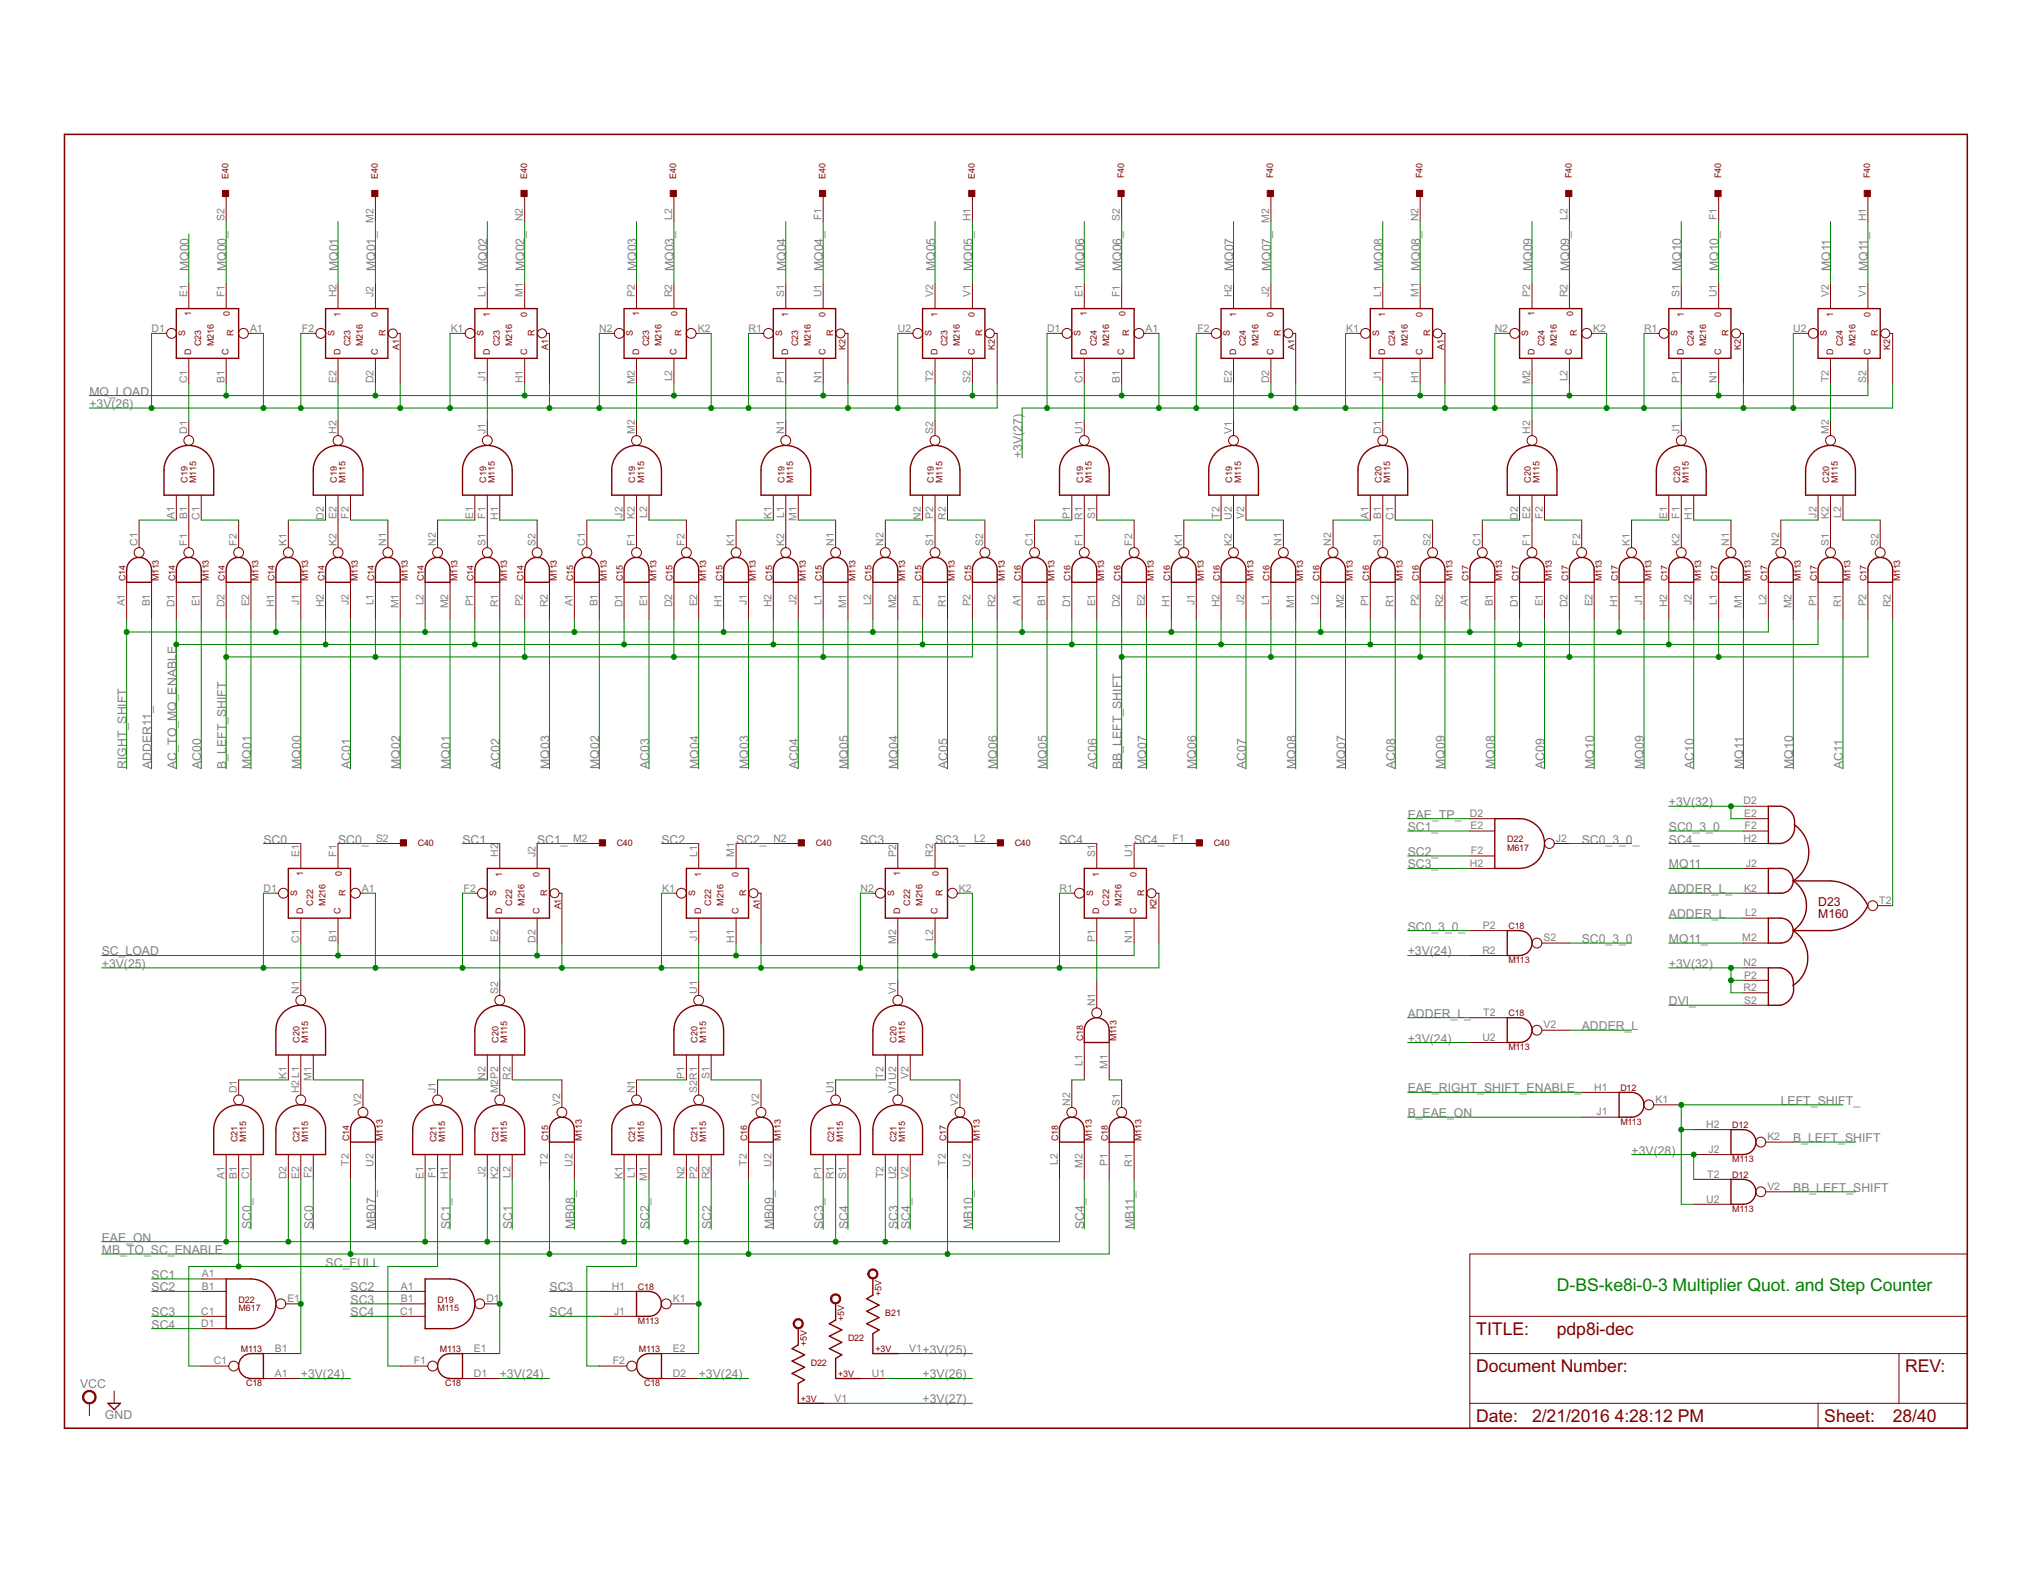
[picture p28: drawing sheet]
<svg xmlns="http://www.w3.org/2000/svg" width="279mm" height="216mm" viewBox="0 0 279 216" stroke-linecap="round" stroke-linejoin="round" font-family="sans-serif">
<defs><g id="words">
<text font-size="2.7" fill="#008000" x="214.2" y="177.6">D-BS-ke8i-0-3 Multiplier Quot. and Step Counter</text>
<g font-size="2.7" fill="#800000">
<text x="203.1" y="183.6">TITLE:</text>
<text x="214.2" y="183.6">pdp8i-dec</text>
<text x="203.1" y="188.7">Document Number:</text>
<text x="262.1" y="188.7">REV:</text>
<text x="203.1" y="195.6">Date:</text>
<text x="210.8" y="195.6">2/21/2016</text>
<text x="222.1" y="195.6">4:28:12 PM</text>
<text x="251" y="195.6">Sheet:</text>
<text x="260.4" y="195.6">28/40</text>
</g>
<g font-size="1.9" fill="#808080">
<text x="26" y="37.3" transform="rotate(-90 26 37.3)">MQ00</text>
<text x="31.1" y="37.3" transform="rotate(-90 31.1 37.3)">MQ00_</text>
<text x="46.5" y="37.3" transform="rotate(-90 46.5 37.3)">MQ01</text>
<text x="51.6" y="37.3" transform="rotate(-90 51.6 37.3)">MQ01_</text>
<text x="67" y="37.3" transform="rotate(-90 67 37.3)">MQ02</text>
<text x="72.2" y="37.3" transform="rotate(-90 72.2 37.3)">MQ02_</text>
<text x="87.6" y="37.3" transform="rotate(-90 87.6 37.3)">MQ03</text>
<text x="92.7" y="37.3" transform="rotate(-90 92.7 37.3)">MQ03_</text>
<text x="108.1" y="37.3" transform="rotate(-90 108.1 37.3)">MQ04</text>
<text x="113.2" y="37.3" transform="rotate(-90 113.2 37.3)">MQ04_</text>
<text x="128.6" y="37.3" transform="rotate(-90 128.6 37.3)">MQ05</text>
<text x="133.8" y="37.3" transform="rotate(-90 133.8 37.3)">MQ05_</text>
<text x="149.2" y="37.3" transform="rotate(-90 149.2 37.3)">MQ06</text>
<text x="154.3" y="37.3" transform="rotate(-90 154.3 37.3)">MQ06_</text>
<text x="169.7" y="37.3" transform="rotate(-90 169.7 37.3)">MQ07</text>
<text x="174.8" y="37.3" transform="rotate(-90 174.8 37.3)">MQ07_</text>
<text x="190.2" y="37.3" transform="rotate(-90 190.2 37.3)">MQ08</text>
<text x="195.4" y="37.3" transform="rotate(-90 195.4 37.3)">MQ08_</text>
<text x="210.8" y="37.3" transform="rotate(-90 210.8 37.3)">MQ09</text>
<text x="215.9" y="37.3" transform="rotate(-90 215.9 37.3)">MQ09_</text>
<text x="231.3" y="37.3" transform="rotate(-90 231.3 37.3)">MQ10</text>
<text x="236.4" y="37.3" transform="rotate(-90 236.4 37.3)">MQ10_</text>
<text x="251.8" y="37.3" transform="rotate(-90 251.8 37.3)">MQ11</text>
<text x="257" y="37.3" transform="rotate(-90 257 37.3)">MQ11_</text>
<text x="12.3" y="54.4">MQ_LOAD</text>
<text x="12.3" y="56.1">+3V(26)</text>
<text x="140.6" y="63" transform="rotate(-90 140.6 63)">+3V(27)</text>
<text x="17.4" y="105.7" transform="rotate(-90 17.4 105.7)">RIGHT_SHIFT</text>
<text x="20.8" y="105.7" transform="rotate(-90 20.8 105.7)">ADDER11_</text>
<text x="24.3" y="105.7" transform="rotate(-90 24.3 105.7)">AC_TO_MQ_ENABLE</text>
<text x="27.7" y="105.7" transform="rotate(-90 27.7 105.7)">AC00</text>
<text x="31.1" y="105.7" transform="rotate(-90 31.1 105.7)">B_LEFT_SHIFT</text>
<text x="34.5" y="105.7" transform="rotate(-90 34.5 105.7)">MQ01</text>
<text x="41.4" y="105.7" transform="rotate(-90 41.4 105.7)">MQ00</text>
<text x="48.2" y="105.7" transform="rotate(-90 48.2 105.7)">AC01</text>
<text x="55.1" y="105.7" transform="rotate(-90 55.1 105.7)">MQ02</text>
<text x="61.9" y="105.7" transform="rotate(-90 61.9 105.7)">MQ01</text>
<text x="68.8" y="105.7" transform="rotate(-90 68.8 105.7)">AC02</text>
<text x="75.6" y="105.7" transform="rotate(-90 75.6 105.7)">MQ03</text>
<text x="82.4" y="105.7" transform="rotate(-90 82.4 105.7)">MQ02</text>
<text x="89.3" y="105.7" transform="rotate(-90 89.3 105.7)">AC03</text>
<text x="96.1" y="105.7" transform="rotate(-90 96.1 105.7)">MQ04</text>
<text x="103" y="105.7" transform="rotate(-90 103 105.7)">MQ03</text>
<text x="109.8" y="105.7" transform="rotate(-90 109.8 105.7)">AC04</text>
<text x="116.7" y="105.7" transform="rotate(-90 116.7 105.7)">MQ05</text>
<text x="123.5" y="105.7" transform="rotate(-90 123.5 105.7)">MQ04</text>
<text x="130.3" y="105.7" transform="rotate(-90 130.3 105.7)">AC05</text>
<text x="137.2" y="105.7" transform="rotate(-90 137.2 105.7)">MQ06</text>
<text x="144" y="105.7" transform="rotate(-90 144 105.7)">MQ05</text>
<text x="150.9" y="105.7" transform="rotate(-90 150.9 105.7)">AC06</text>
<text x="154.3" y="105.7" transform="rotate(-90 154.3 105.7)">BB_LEFT_SHIFT</text>
<text x="157.7" y="105.7" transform="rotate(-90 157.7 105.7)">MQ07</text>
<text x="164.6" y="105.7" transform="rotate(-90 164.6 105.7)">MQ06</text>
<text x="171.4" y="105.7" transform="rotate(-90 171.4 105.7)">AC07</text>
<text x="178.3" y="105.7" transform="rotate(-90 178.3 105.7)">MQ08</text>
<text x="185.1" y="105.7" transform="rotate(-90 185.1 105.7)">MQ07</text>
<text x="191.9" y="105.7" transform="rotate(-90 191.9 105.7)">AC08</text>
<text x="198.8" y="105.7" transform="rotate(-90 198.8 105.7)">MQ09</text>
<text x="205.6" y="105.7" transform="rotate(-90 205.6 105.7)">MQ08</text>
<text x="212.5" y="105.7" transform="rotate(-90 212.5 105.7)">AC09</text>
<text x="219.3" y="105.7" transform="rotate(-90 219.3 105.7)">MQ10</text>
<text x="226.2" y="105.7" transform="rotate(-90 226.2 105.7)">MQ09</text>
<text x="233" y="105.7" transform="rotate(-90 233 105.7)">AC10</text>
<text x="239.8" y="105.7" transform="rotate(-90 239.8 105.7)">MQ11</text>
<text x="246.7" y="105.7" transform="rotate(-90 246.7 105.7)">MQ10</text>
<text x="253.5" y="105.7" transform="rotate(-90 253.5 105.7)">AC11</text>
<text x="193.7" y="112.6">EAE_TP_</text>
<text x="229.6" y="110.9">+3V(32)</text>
<text x="36.2" y="116">SC0</text>
<text x="46.5" y="116">SC0_</text>
<text x="63.6" y="116">SC1</text>
<text x="73.9" y="116">SC1_</text>
<text x="91" y="116">SC2</text>
<text x="101.3" y="116">SC2_</text>
<text x="118.4" y="116">SC3</text>
<text x="128.6" y="116">SC3_</text>
<text x="145.7" y="116">SC4</text>
<text x="156" y="116">SC4_</text>
<text x="193.7" y="114.3">SC1_</text>
<text x="193.7" y="117.7">SC2_</text>
<text x="193.7" y="119.4">SC3_</text>
<text x="217.6" y="116">SC0_3_0_</text>
<text x="229.6" y="119.4">MQ11</text>
<text x="229.6" y="116">SC4_</text>
<text x="229.6" y="114.3">SC0_3_0</text>
<text x="229.6" y="122.8">ADDER_L_</text>
<text x="14" y="131.4">SC_LOAD</text>
<text x="193.7" y="131.4">+3V(24)</text>
<text x="193.7" y="128">SC0_3_0_</text>
<text x="217.6" y="129.7">SC0_3_0</text>
<text x="229.6" y="129.7">MQ11_</text>
<text x="229.6" y="126.3">ADDER_L</text>
<text x="14" y="133.1">+3V(25)</text>
<text x="229.6" y="133.1">+3V(32)</text>
<text x="193.7" y="143.4">+3V(24)</text>
<text x="193.7" y="139.9">ADDER_L_</text>
<text x="217.6" y="141.7">ADDER_L</text>
<text x="229.6" y="138.2">DVI_</text>
<text x="193.7" y="150.2">EAE_RIGHT_SHIFT_ENABLE_</text>
<text x="193.7" y="153.6">B_EAE_ON</text>
<text x="245" y="151.9">LEFT_SHIFT_</text>
<text x="224.4" y="158.8">+3V(28)</text>
<text x="246.7" y="157.1">B_LEFT_SHIFT</text>
<text x="246.7" y="163.9">BB_LEFT_SHIFT</text>
<text x="14" y="170.7">EAE_ON</text>
<text x="14" y="172.5">MB_TO_SC_ENABLE</text>
<text x="34.5" y="169" transform="rotate(-90 34.5 169)">SC0_</text>
<text x="43.1" y="169" transform="rotate(-90 43.1 169)">SC0</text>
<text x="51.6" y="169" transform="rotate(-90 51.6 169)">MB07_</text>
<text x="61.9" y="169" transform="rotate(-90 61.9 169)">SC1_</text>
<text x="70.5" y="169" transform="rotate(-90 70.5 169)">SC1</text>
<text x="79" y="169" transform="rotate(-90 79 169)">MB08_</text>
<text x="89.3" y="169" transform="rotate(-90 89.3 169)">SC2_</text>
<text x="97.8" y="169" transform="rotate(-90 97.8 169)">SC2</text>
<text x="106.4" y="169" transform="rotate(-90 106.4 169)">MB09_</text>
<text x="113.2" y="169" transform="rotate(-90 113.2 169)">SC3_</text>
<text x="116.7" y="169" transform="rotate(-90 116.7 169)">SC4</text>
<text x="123.5" y="169" transform="rotate(-90 123.5 169)">SC3</text>
<text x="125.2" y="169" transform="rotate(-90 125.2 169)">SC4_</text>
<text x="133.8" y="169" transform="rotate(-90 133.8 169)">MB10_</text>
<text x="149.2" y="169" transform="rotate(-90 149.2 169)">SC4_</text>
<text x="156" y="169" transform="rotate(-90 156 169)">MB11_</text>
<text x="20.8" y="175.9">SC1</text>
<text x="20.8" y="177.6">SC2</text>
<text x="44.8" y="174.2">SC_FULL</text>
<text x="48.2" y="177.6">SC2</text>
<text x="48.2" y="179.3">SC3</text>
<text x="75.6" y="177.6">SC3</text>
<text x="20.8" y="181">SC3</text>
<text x="20.8" y="182.7">SC4</text>
<text x="48.2" y="181">SC4</text>
<text x="75.6" y="181">SC4</text>
<text x="11" y="190.8">VCC</text>
<text x="41.4" y="189.6">+3V(24)</text>
<text x="68.8" y="189.6">+3V(24)</text>
<text x="96.1" y="189.6">+3V(24)</text>
<text x="126.9" y="189.6">+3V(26)</text>
<text x="126.9" y="186.1">+3V(25)</text>
<text x="14.4" y="195.1">GND</text>
<text x="126.9" y="193">+3V(27)</text>
</g>
<g font-size="1.9" fill="#800000">
<text x="250.1" y="124.6">D23</text>
<text x="250.1" y="126.3">M160</text>
</g>
<g font-size="1.6" fill="#808080">
<text x="30.9" y="30.4" transform="rotate(-90 30.9 30.4)">S2</text>
<text x="51.4" y="30.6" transform="rotate(-90 51.4 30.6)">M2</text>
<text x="71.9" y="30.5" transform="rotate(-90 71.9 30.5)">N2</text>
<text x="92.5" y="30.2" transform="rotate(-90 92.5 30.2)">L2</text>
<text x="113" y="30.3" transform="rotate(-90 113 30.3)">F1</text>
<text x="133.5" y="30.5" transform="rotate(-90 133.5 30.5)">H1</text>
<text x="154.1" y="30.4" transform="rotate(-90 154.1 30.4)">S2</text>
<text x="174.6" y="30.6" transform="rotate(-90 174.6 30.6)">M2</text>
<text x="195.1" y="30.5" transform="rotate(-90 195.1 30.5)">N2</text>
<text x="215.7" y="30.2" transform="rotate(-90 215.7 30.2)">L2</text>
<text x="236.2" y="30.3" transform="rotate(-90 236.2 30.3)">F1</text>
<text x="256.7" y="30.5" transform="rotate(-90 256.7 30.5)">H1</text>
<text x="25.7" y="40.9" transform="rotate(-90 25.7 40.9)">E1</text>
<text x="30.9" y="40.9" transform="rotate(-90 30.9 40.9)">F1</text>
<text x="46.3" y="40.9" transform="rotate(-90 46.3 40.9)">H2</text>
<text x="51.4" y="40.9" transform="rotate(-90 51.4 40.9)">J2</text>
<text x="66.8" y="40.9" transform="rotate(-90 66.8 40.9)">L1</text>
<text x="71.9" y="40.9" transform="rotate(-90 71.9 40.9)">M1</text>
<text x="87.3" y="40.9" transform="rotate(-90 87.3 40.9)">P2</text>
<text x="92.5" y="40.9" transform="rotate(-90 92.5 40.9)">R2</text>
<text x="107.9" y="40.9" transform="rotate(-90 107.9 40.9)">S1</text>
<text x="113" y="40.9" transform="rotate(-90 113 40.9)">U1</text>
<text x="128.4" y="40.9" transform="rotate(-90 128.4 40.9)">V2</text>
<text x="133.5" y="40.9" transform="rotate(-90 133.5 40.9)">V1</text>
<text x="148.9" y="40.9" transform="rotate(-90 148.9 40.9)">E1</text>
<text x="154.1" y="40.9" transform="rotate(-90 154.1 40.9)">F1</text>
<text x="169.5" y="40.9" transform="rotate(-90 169.5 40.9)">H2</text>
<text x="174.6" y="40.9" transform="rotate(-90 174.6 40.9)">J2</text>
<text x="190" y="40.9" transform="rotate(-90 190 40.9)">L1</text>
<text x="195.1" y="40.9" transform="rotate(-90 195.1 40.9)">M1</text>
<text x="210.5" y="40.9" transform="rotate(-90 210.5 40.9)">P2</text>
<text x="215.7" y="40.9" transform="rotate(-90 215.7 40.9)">R2</text>
<text x="231.1" y="40.9" transform="rotate(-90 231.1 40.9)">S1</text>
<text x="236.2" y="40.9" transform="rotate(-90 236.2 40.9)">U1</text>
<text x="251.6" y="40.9" transform="rotate(-90 251.6 40.9)">V2</text>
<text x="256.7" y="40.9" transform="rotate(-90 256.7 40.9)">V1</text>
<text x="20.9" y="45.6">D1</text>
<text x="34.4" y="45.6">A1</text>
<text x="41.5" y="45.6">F2</text>
<text x="62" y="45.6">K1</text>
<text x="82.4" y="45.6">N2</text>
<text x="96" y="45.6">K2</text>
<text x="103" y="45.6">R1</text>
<text x="123.5" y="45.6">U2</text>
<text x="144" y="45.6">D1</text>
<text x="157.6" y="45.6">A1</text>
<text x="164.7" y="45.6">F2</text>
<text x="185.2" y="45.6">K1</text>
<text x="205.6" y="45.6">N2</text>
<text x="219.2" y="45.6">K2</text>
<text x="226.2" y="45.6">R1</text>
<text x="246.7" y="45.6">U2</text>
<text x="25.7" y="52.7" transform="rotate(-90 25.7 52.7)">C1</text>
<text x="30.9" y="52.6" transform="rotate(-90 30.9 52.6)">B1</text>
<text x="46.3" y="52.6" transform="rotate(-90 46.3 52.6)">E2</text>
<text x="51.4" y="52.7" transform="rotate(-90 51.4 52.7)">D2</text>
<text x="66.8" y="52.4" transform="rotate(-90 66.8 52.4)">J1</text>
<text x="71.9" y="52.7" transform="rotate(-90 71.9 52.7)">H1</text>
<text x="87.3" y="52.9" transform="rotate(-90 87.3 52.9)">M2</text>
<text x="92.5" y="52.5" transform="rotate(-90 92.5 52.5)">L2</text>
<text x="107.9" y="52.6" transform="rotate(-90 107.9 52.6)">P1</text>
<text x="113" y="52.7" transform="rotate(-90 113 52.7)">N1</text>
<text x="128.4" y="52.6" transform="rotate(-90 128.4 52.6)">T2</text>
<text x="133.5" y="52.6" transform="rotate(-90 133.5 52.6)">S2</text>
<text x="148.9" y="52.7" transform="rotate(-90 148.9 52.7)">C1</text>
<text x="154.1" y="52.6" transform="rotate(-90 154.1 52.6)">B1</text>
<text x="169.5" y="52.6" transform="rotate(-90 169.5 52.6)">E2</text>
<text x="174.6" y="52.7" transform="rotate(-90 174.6 52.7)">D2</text>
<text x="190" y="52.4" transform="rotate(-90 190 52.4)">J1</text>
<text x="195.1" y="52.7" transform="rotate(-90 195.1 52.7)">H1</text>
<text x="210.5" y="52.9" transform="rotate(-90 210.5 52.9)">M2</text>
<text x="215.7" y="52.5" transform="rotate(-90 215.7 52.5)">L2</text>
<text x="231.1" y="52.6" transform="rotate(-90 231.1 52.6)">P1</text>
<text x="236.2" y="52.7" transform="rotate(-90 236.2 52.7)">N1</text>
<text x="251.6" y="52.6" transform="rotate(-90 251.6 52.6)">T2</text>
<text x="256.7" y="52.6" transform="rotate(-90 256.7 52.6)">S2</text>
<text x="25.7" y="59.7" transform="rotate(-90 25.7 59.7)">D1</text>
<text x="46.3" y="59.7" transform="rotate(-90 46.3 59.7)">H2</text>
<text x="66.8" y="59.7" transform="rotate(-90 66.8 59.7)">J1</text>
<text x="87.3" y="59.7" transform="rotate(-90 87.3 59.7)">M2</text>
<text x="107.9" y="59.7" transform="rotate(-90 107.9 59.7)">N1</text>
<text x="128.4" y="59.7" transform="rotate(-90 128.4 59.7)">S2</text>
<text x="148.9" y="59.7" transform="rotate(-90 148.9 59.7)">U1</text>
<text x="169.5" y="59.7" transform="rotate(-90 169.5 59.7)">V1</text>
<text x="190" y="59.7" transform="rotate(-90 190 59.7)">D1</text>
<text x="210.5" y="59.7" transform="rotate(-90 210.5 59.7)">H2</text>
<text x="231.1" y="59.7" transform="rotate(-90 231.1 59.7)">J1</text>
<text x="251.6" y="59.7" transform="rotate(-90 251.6 59.7)">M2</text>
<text x="24" y="71.4" transform="rotate(-90 24 71.4)">A1</text>
<text x="25.7" y="71.4" transform="rotate(-90 25.7 71.4)">B1</text>
<text x="27.4" y="71.5" transform="rotate(-90 27.4 71.5)">C1</text>
<text x="44.6" y="71.5" transform="rotate(-90 44.6 71.5)">D2</text>
<text x="46.3" y="71.4" transform="rotate(-90 46.3 71.4)">E2</text>
<text x="48" y="71.4" transform="rotate(-90 48 71.4)">F2</text>
<text x="65.1" y="71.4" transform="rotate(-90 65.1 71.4)">E1</text>
<text x="66.8" y="71.4" transform="rotate(-90 66.8 71.4)">F1</text>
<text x="68.5" y="71.5" transform="rotate(-90 68.5 71.5)">H1</text>
<text x="85.6" y="71.2" transform="rotate(-90 85.6 71.2)">J2</text>
<text x="87.3" y="71.4" transform="rotate(-90 87.3 71.4)">K2</text>
<text x="89" y="71.3" transform="rotate(-90 89 71.3)">L2</text>
<text x="106.2" y="71.4" transform="rotate(-90 106.2 71.4)">K1</text>
<text x="107.9" y="71.3" transform="rotate(-90 107.9 71.3)">L1</text>
<text x="109.6" y="71.7" transform="rotate(-90 109.6 71.7)">M1</text>
<text x="126.7" y="71.5" transform="rotate(-90 126.7 71.5)">N2</text>
<text x="128.4" y="71.4" transform="rotate(-90 128.4 71.4)">P2</text>
<text x="130.1" y="71.5" transform="rotate(-90 130.1 71.5)">R2</text>
<text x="147.2" y="71.4" transform="rotate(-90 147.2 71.4)">P1</text>
<text x="148.9" y="71.5" transform="rotate(-90 148.9 71.5)">R1</text>
<text x="150.6" y="71.4" transform="rotate(-90 150.6 71.4)">S1</text>
<text x="167.7" y="71.4" transform="rotate(-90 167.7 71.4)">T2</text>
<text x="169.5" y="71.5" transform="rotate(-90 169.5 71.5)">U2</text>
<text x="171.2" y="71.4" transform="rotate(-90 171.2 71.4)">V2</text>
<text x="188.3" y="71.4" transform="rotate(-90 188.3 71.4)">A1</text>
<text x="190" y="71.4" transform="rotate(-90 190 71.4)">B1</text>
<text x="191.7" y="71.5" transform="rotate(-90 191.7 71.5)">C1</text>
<text x="208.8" y="71.5" transform="rotate(-90 208.8 71.5)">D2</text>
<text x="210.5" y="71.4" transform="rotate(-90 210.5 71.4)">E2</text>
<text x="212.2" y="71.4" transform="rotate(-90 212.2 71.4)">F2</text>
<text x="229.3" y="71.4" transform="rotate(-90 229.3 71.4)">E1</text>
<text x="231.1" y="71.4" transform="rotate(-90 231.1 71.4)">F1</text>
<text x="232.8" y="71.5" transform="rotate(-90 232.8 71.5)">H1</text>
<text x="249.9" y="71.2" transform="rotate(-90 249.9 71.2)">J2</text>
<text x="251.6" y="71.4" transform="rotate(-90 251.6 71.4)">K2</text>
<text x="253.3" y="71.3" transform="rotate(-90 253.3 71.3)">L2</text>
<text x="18.9" y="75.1" transform="rotate(-90 18.9 75.1)">C1</text>
<text x="25.7" y="75.1" transform="rotate(-90 25.7 75.1)">F1</text>
<text x="32.6" y="75.1" transform="rotate(-90 32.6 75.1)">F2</text>
<text x="39.4" y="75.1" transform="rotate(-90 39.4 75.1)">K1</text>
<text x="46.3" y="75.1" transform="rotate(-90 46.3 75.1)">K2</text>
<text x="53.1" y="75.1" transform="rotate(-90 53.1 75.1)">N1</text>
<text x="60" y="75.1" transform="rotate(-90 60 75.1)">N2</text>
<text x="66.8" y="75.1" transform="rotate(-90 66.8 75.1)">S1</text>
<text x="73.6" y="75.1" transform="rotate(-90 73.6 75.1)">S2</text>
<text x="80.5" y="75.1" transform="rotate(-90 80.5 75.1)">C1</text>
<text x="87.3" y="75.1" transform="rotate(-90 87.3 75.1)">F1</text>
<text x="94.2" y="75.1" transform="rotate(-90 94.2 75.1)">F2</text>
<text x="101" y="75.1" transform="rotate(-90 101 75.1)">K1</text>
<text x="107.9" y="75.1" transform="rotate(-90 107.9 75.1)">K2</text>
<text x="114.7" y="75.1" transform="rotate(-90 114.7 75.1)">N1</text>
<text x="121.6" y="75.1" transform="rotate(-90 121.6 75.1)">N2</text>
<text x="128.4" y="75.1" transform="rotate(-90 128.4 75.1)">S1</text>
<text x="135.2" y="75.1" transform="rotate(-90 135.2 75.1)">S2</text>
<text x="142.1" y="75.1" transform="rotate(-90 142.1 75.1)">C1</text>
<text x="148.9" y="75.1" transform="rotate(-90 148.9 75.1)">F1</text>
<text x="155.8" y="75.1" transform="rotate(-90 155.8 75.1)">F2</text>
<text x="162.6" y="75.1" transform="rotate(-90 162.6 75.1)">K1</text>
<text x="169.5" y="75.1" transform="rotate(-90 169.5 75.1)">K2</text>
<text x="176.3" y="75.1" transform="rotate(-90 176.3 75.1)">N1</text>
<text x="183.1" y="75.1" transform="rotate(-90 183.1 75.1)">N2</text>
<text x="190" y="75.1" transform="rotate(-90 190 75.1)">S1</text>
<text x="196.8" y="75.1" transform="rotate(-90 196.8 75.1)">S2</text>
<text x="203.7" y="75.1" transform="rotate(-90 203.7 75.1)">C1</text>
<text x="210.5" y="75.1" transform="rotate(-90 210.5 75.1)">F1</text>
<text x="217.4" y="75.1" transform="rotate(-90 217.4 75.1)">F2</text>
<text x="224.2" y="75.1" transform="rotate(-90 224.2 75.1)">K1</text>
<text x="231.1" y="75.1" transform="rotate(-90 231.1 75.1)">K2</text>
<text x="237.9" y="75.1" transform="rotate(-90 237.9 75.1)">N1</text>
<text x="244.7" y="75.1" transform="rotate(-90 244.7 75.1)">N2</text>
<text x="251.6" y="75.1" transform="rotate(-90 251.6 75.1)">S1</text>
<text x="258.4" y="75.1" transform="rotate(-90 258.4 75.1)">S2</text>
<text x="17.2" y="83.4" transform="rotate(-90 17.2 83.4)">A1</text>
<text x="20.6" y="83.4" transform="rotate(-90 20.6 83.4)">B1</text>
<text x="24" y="83.5" transform="rotate(-90 24 83.5)">D1</text>
<text x="27.4" y="83.4" transform="rotate(-90 27.4 83.4)">E1</text>
<text x="30.9" y="83.5" transform="rotate(-90 30.9 83.5)">D2</text>
<text x="34.3" y="83.4" transform="rotate(-90 34.3 83.4)">E2</text>
<text x="37.7" y="83.5" transform="rotate(-90 37.7 83.5)">H1</text>
<text x="41.1" y="83.2" transform="rotate(-90 41.1 83.2)">J1</text>
<text x="44.6" y="83.5" transform="rotate(-90 44.6 83.5)">H2</text>
<text x="48" y="83.2" transform="rotate(-90 48 83.2)">J2</text>
<text x="51.4" y="83.3" transform="rotate(-90 51.4 83.3)">L1</text>
<text x="54.8" y="83.7" transform="rotate(-90 54.8 83.7)">M1</text>
<text x="58.2" y="83.3" transform="rotate(-90 58.2 83.3)">L2</text>
<text x="61.7" y="83.7" transform="rotate(-90 61.7 83.7)">M2</text>
<text x="65.1" y="83.4" transform="rotate(-90 65.1 83.4)">P1</text>
<text x="68.5" y="83.5" transform="rotate(-90 68.5 83.5)">R1</text>
<text x="71.9" y="83.4" transform="rotate(-90 71.9 83.4)">P2</text>
<text x="75.4" y="83.5" transform="rotate(-90 75.4 83.5)">R2</text>
<text x="78.8" y="83.4" transform="rotate(-90 78.8 83.4)">A1</text>
<text x="82.2" y="83.4" transform="rotate(-90 82.2 83.4)">B1</text>
<text x="85.6" y="83.5" transform="rotate(-90 85.6 83.5)">D1</text>
<text x="89" y="83.4" transform="rotate(-90 89 83.4)">E1</text>
<text x="92.5" y="83.5" transform="rotate(-90 92.5 83.5)">D2</text>
<text x="95.9" y="83.4" transform="rotate(-90 95.9 83.4)">E2</text>
<text x="99.3" y="83.5" transform="rotate(-90 99.3 83.5)">H1</text>
<text x="102.7" y="83.2" transform="rotate(-90 102.7 83.2)">J1</text>
<text x="106.2" y="83.5" transform="rotate(-90 106.2 83.5)">H2</text>
<text x="109.6" y="83.2" transform="rotate(-90 109.6 83.2)">J2</text>
<text x="113" y="83.3" transform="rotate(-90 113 83.3)">L1</text>
<text x="116.4" y="83.7" transform="rotate(-90 116.4 83.7)">M1</text>
<text x="119.8" y="83.3" transform="rotate(-90 119.8 83.3)">L2</text>
<text x="123.3" y="83.7" transform="rotate(-90 123.3 83.7)">M2</text>
<text x="126.7" y="83.4" transform="rotate(-90 126.7 83.4)">P1</text>
<text x="130.1" y="83.5" transform="rotate(-90 130.1 83.5)">R1</text>
<text x="133.5" y="83.4" transform="rotate(-90 133.5 83.4)">P2</text>
<text x="136.9" y="83.5" transform="rotate(-90 136.9 83.5)">R2</text>
<text x="140.4" y="83.4" transform="rotate(-90 140.4 83.4)">A1</text>
<text x="143.8" y="83.4" transform="rotate(-90 143.8 83.4)">B1</text>
<text x="147.2" y="83.5" transform="rotate(-90 147.2 83.5)">D1</text>
<text x="150.6" y="83.4" transform="rotate(-90 150.6 83.4)">E1</text>
<text x="154.1" y="83.5" transform="rotate(-90 154.1 83.5)">D2</text>
<text x="157.5" y="83.4" transform="rotate(-90 157.5 83.4)">E2</text>
<text x="160.9" y="83.5" transform="rotate(-90 160.9 83.5)">H1</text>
<text x="164.3" y="83.2" transform="rotate(-90 164.3 83.2)">J1</text>
<text x="167.7" y="83.5" transform="rotate(-90 167.7 83.5)">H2</text>
<text x="171.2" y="83.2" transform="rotate(-90 171.2 83.2)">J2</text>
<text x="174.6" y="83.3" transform="rotate(-90 174.6 83.3)">L1</text>
<text x="178" y="83.7" transform="rotate(-90 178 83.7)">M1</text>
<text x="181.4" y="83.3" transform="rotate(-90 181.4 83.3)">L2</text>
<text x="184.9" y="83.7" transform="rotate(-90 184.9 83.7)">M2</text>
<text x="188.3" y="83.4" transform="rotate(-90 188.3 83.4)">P1</text>
<text x="191.7" y="83.5" transform="rotate(-90 191.7 83.5)">R1</text>
<text x="195.1" y="83.4" transform="rotate(-90 195.1 83.4)">P2</text>
<text x="198.5" y="83.5" transform="rotate(-90 198.5 83.5)">R2</text>
<text x="202" y="83.4" transform="rotate(-90 202 83.4)">A1</text>
<text x="205.4" y="83.4" transform="rotate(-90 205.4 83.4)">B1</text>
<text x="208.8" y="83.5" transform="rotate(-90 208.8 83.5)">D1</text>
<text x="212.2" y="83.4" transform="rotate(-90 212.2 83.4)">E1</text>
<text x="215.7" y="83.5" transform="rotate(-90 215.7 83.5)">D2</text>
<text x="219.1" y="83.4" transform="rotate(-90 219.1 83.4)">E2</text>
<text x="222.5" y="83.5" transform="rotate(-90 222.5 83.5)">H1</text>
<text x="225.9" y="83.2" transform="rotate(-90 225.9 83.2)">J1</text>
<text x="229.3" y="83.5" transform="rotate(-90 229.3 83.5)">H2</text>
<text x="232.8" y="83.2" transform="rotate(-90 232.8 83.2)">J2</text>
<text x="236.2" y="83.3" transform="rotate(-90 236.2 83.3)">L1</text>
<text x="239.6" y="83.7" transform="rotate(-90 239.6 83.7)">M1</text>
<text x="243" y="83.3" transform="rotate(-90 243 83.3)">L2</text>
<text x="246.5" y="83.7" transform="rotate(-90 246.5 83.7)">M2</text>
<text x="249.9" y="83.4" transform="rotate(-90 249.9 83.4)">P1</text>
<text x="253.3" y="83.5" transform="rotate(-90 253.3 83.5)">R1</text>
<text x="256.7" y="83.4" transform="rotate(-90 256.7 83.4)">P2</text>
<text x="260.1" y="83.5" transform="rotate(-90 260.1 83.5)">R2</text>
<text x="202.2" y="112.3">D2</text>
<text x="239.9" y="110.6">D2</text>
<text x="239.9" y="112.3">E2</text>
<text x="41.1" y="117.8" transform="rotate(-90 41.1 117.8)">E1</text>
<text x="46.3" y="117.8" transform="rotate(-90 46.3 117.8)">F1</text>
<text x="51.7" y="115.8">S2</text>
<text x="68.5" y="117.8" transform="rotate(-90 68.5 117.8)">H2</text>
<text x="73.6" y="117.8" transform="rotate(-90 73.6 117.8)">J2</text>
<text x="78.9" y="115.8">M2</text>
<text x="95.9" y="117.8" transform="rotate(-90 95.9 117.8)">L1</text>
<text x="101" y="117.8" transform="rotate(-90 101 117.8)">M1</text>
<text x="106.4" y="115.8">N2</text>
<text x="123.3" y="117.8" transform="rotate(-90 123.3 117.8)">P2</text>
<text x="128.4" y="117.8" transform="rotate(-90 128.4 117.8)">R2</text>
<text x="134" y="115.8">L2</text>
<text x="150.6" y="117.8" transform="rotate(-90 150.6 117.8)">S1</text>
<text x="155.8" y="117.8" transform="rotate(-90 155.8 117.8)">U1</text>
<text x="161.3" y="115.8">F1</text>
<text x="202.2" y="119.2">H2</text>
<text x="202.3" y="114">E2</text>
<text x="202.4" y="117.5">F2</text>
<text x="214" y="115.8">J2</text>
<text x="239.9" y="115.8">H2</text>
<text x="240" y="114">F2</text>
<text x="240.2" y="119.2">J2</text>
<text x="36.3" y="122.6">D1</text>
<text x="49.8" y="122.6">A1</text>
<text x="63.8" y="122.6">F2</text>
<text x="91.1" y="122.6">K1</text>
<text x="118.4" y="122.6">N2</text>
<text x="131.9" y="122.6">K2</text>
<text x="145.8" y="122.6">R1</text>
<text x="239.9" y="122.6">K2</text>
<text x="258.5" y="124.3">T2</text>
<text x="41.1" y="129.7" transform="rotate(-90 41.1 129.7)">C1</text>
<text x="46.3" y="129.6" transform="rotate(-90 46.3 129.6)">B1</text>
<text x="68.5" y="129.6" transform="rotate(-90 68.5 129.6)">E2</text>
<text x="73.6" y="129.7" transform="rotate(-90 73.6 129.7)">D2</text>
<text x="95.9" y="129.4" transform="rotate(-90 95.9 129.4)">J1</text>
<text x="101" y="129.7" transform="rotate(-90 101 129.7)">H1</text>
<text x="123.3" y="129.8" transform="rotate(-90 123.3 129.8)">M2</text>
<text x="128.4" y="129.4" transform="rotate(-90 128.4 129.4)">L2</text>
<text x="150.6" y="129.6" transform="rotate(-90 150.6 129.6)">P1</text>
<text x="155.8" y="129.7" transform="rotate(-90 155.8 129.7)">N1</text>
<text x="203.9" y="131.2">R2</text>
<text x="204" y="127.7">P2</text>
<text x="212.3" y="129.4">S2</text>
<text x="239.7" y="129.4">M2</text>
<text x="240.1" y="126">L2</text>
<text x="41.1" y="136.7" transform="rotate(-90 41.1 136.7)">N1</text>
<text x="68.5" y="136.7" transform="rotate(-90 68.5 136.7)">S2</text>
<text x="95.9" y="136.7" transform="rotate(-90 95.9 136.7)">U1</text>
<text x="123.3" y="136.7" transform="rotate(-90 123.3 136.7)">V1</text>
<text x="239.9" y="132.9">N2</text>
<text x="239.9" y="136.3">R2</text>
<text x="239.9" y="134.6">P2</text>
<text x="239.9" y="138">S2</text>
<text x="150.6" y="138.4" transform="rotate(-90 150.6 138.4)">N1</text>
<text x="203.9" y="143.1">U2</text>
<text x="204" y="139.7">T2</text>
<text x="212.3" y="141.4">V2</text>
<text x="39.4" y="148.4" transform="rotate(-90 39.4 148.4)">K1</text>
<text x="42.8" y="148.7" transform="rotate(-90 42.8 148.7)">M1</text>
<text x="66.8" y="148.5" transform="rotate(-90 66.8 148.5)">N2</text>
<text x="70.2" y="148.5" transform="rotate(-90 70.2 148.5)">R2</text>
<text x="94.2" y="148.4" transform="rotate(-90 94.2 148.4)">P1</text>
<text x="97.6" y="148.4" transform="rotate(-90 97.6 148.4)">S1</text>
<text x="121.6" y="148.4" transform="rotate(-90 121.6 148.4)">T2</text>
<text x="125" y="148.4" transform="rotate(-90 125 148.4)">V2</text>
<text x="148.9" y="146.6" transform="rotate(-90 148.9 146.6)">L1</text>
<text x="152.3" y="147" transform="rotate(-90 152.3 147)">M1</text>
<text x="219.3" y="150">H1</text>
<text x="32.6" y="150.4" transform="rotate(-90 32.6 150.4)">D1</text>
<text x="41.1" y="150.4" transform="rotate(-90 41.1 150.4)">H2L1</text>
<text x="49.7" y="152.1" transform="rotate(-90 49.7 152.1)">V2</text>
<text x="60" y="150.4" transform="rotate(-90 60 150.4)">J1</text>
<text x="68.5" y="150.4" transform="rotate(-90 68.5 150.4)">M2P2</text>
<text x="77.1" y="152.1" transform="rotate(-90 77.1 152.1)">V2</text>
<text x="87.3" y="150.4" transform="rotate(-90 87.3 150.4)">N1</text>
<text x="95.9" y="150.4" transform="rotate(-90 95.9 150.4)">S2R1</text>
<text x="104.4" y="152.1" transform="rotate(-90 104.4 152.1)">V2</text>
<text x="114.7" y="150.4" transform="rotate(-90 114.7 150.4)">U1</text>
<text x="123.3" y="150.4" transform="rotate(-90 123.3 150.4)">V1U2</text>
<text x="131.8" y="152.1" transform="rotate(-90 131.8 152.1)">V2</text>
<text x="147.2" y="152.1" transform="rotate(-90 147.2 152.1)">N2</text>
<text x="154.1" y="152.1" transform="rotate(-90 154.1 152.1)">S1</text>
<text x="219.6" y="153.4">J1</text>
<text x="227.7" y="151.7">K1</text>
<text x="234.7" y="155.1">H2</text>
<text x="48" y="160.3" transform="rotate(-90 48 160.3)">T2</text>
<text x="51.4" y="160.5" transform="rotate(-90 51.4 160.5)">U2</text>
<text x="66.8" y="161.9" transform="rotate(-90 66.8 161.9)">J2</text>
<text x="70.2" y="162" transform="rotate(-90 70.2 162)">L2</text>
<text x="75.4" y="160.3" transform="rotate(-90 75.4 160.3)">T2</text>
<text x="78.8" y="160.5" transform="rotate(-90 78.8 160.5)">U2</text>
<text x="87.3" y="162" transform="rotate(-90 87.3 162)">L1</text>
<text x="102.7" y="160.3" transform="rotate(-90 102.7 160.3)">T2</text>
<text x="106.2" y="160.5" transform="rotate(-90 106.2 160.5)">U2</text>
<text x="130.1" y="160.3" transform="rotate(-90 130.1 160.3)">T2</text>
<text x="133.5" y="160.5" transform="rotate(-90 133.5 160.5)">U2</text>
<text x="145.5" y="160.2" transform="rotate(-90 145.5 160.2)">L2</text>
<text x="148.9" y="160.6" transform="rotate(-90 148.9 160.6)">M2</text>
<text x="152.3" y="160.4" transform="rotate(-90 152.3 160.4)">P1</text>
<text x="155.8" y="160.5" transform="rotate(-90 155.8 160.5)">R1</text>
<text x="234.8" y="161.9">T2</text>
<text x="235" y="158.5">J2</text>
<text x="243.1" y="156.8">K2</text>
<text x="30.9" y="162.1" transform="rotate(-90 30.9 162.1)">A1</text>
<text x="32.6" y="162.1" transform="rotate(-90 32.6 162.1)">B1</text>
<text x="34.3" y="162.2" transform="rotate(-90 34.3 162.2)">C1</text>
<text x="39.4" y="162.2" transform="rotate(-90 39.4 162.2)">D2</text>
<text x="41.1" y="162.1" transform="rotate(-90 41.1 162.1)">E2</text>
<text x="42.8" y="162" transform="rotate(-90 42.8 162)">F2</text>
<text x="58.2" y="162.1" transform="rotate(-90 58.2 162.1)">E1</text>
<text x="60" y="162" transform="rotate(-90 60 162)">F1</text>
<text x="61.7" y="162.2" transform="rotate(-90 61.7 162.2)">H1</text>
<text x="68.5" y="162.1" transform="rotate(-90 68.5 162.1)">K2</text>
<text x="85.6" y="162.1" transform="rotate(-90 85.6 162.1)">K1</text>
<text x="89" y="162.4" transform="rotate(-90 89 162.4)">M1</text>
<text x="94.2" y="162.2" transform="rotate(-90 94.2 162.2)">N2</text>
<text x="95.9" y="162.1" transform="rotate(-90 95.9 162.1)">P2</text>
<text x="97.6" y="162.2" transform="rotate(-90 97.6 162.2)">R2</text>
<text x="113" y="162.1" transform="rotate(-90 113 162.1)">P1</text>
<text x="114.7" y="162.2" transform="rotate(-90 114.7 162.2)">R1</text>
<text x="116.4" y="162.1" transform="rotate(-90 116.4 162.1)">S1</text>
<text x="121.6" y="162.1" transform="rotate(-90 121.6 162.1)">T2</text>
<text x="123.3" y="162.2" transform="rotate(-90 123.3 162.2)">U2</text>
<text x="125" y="162.1" transform="rotate(-90 125 162.1)">V2</text>
<text x="234.7" y="165.4">U2</text>
<text x="243.1" y="163.7">V2</text>
<text x="27.8" y="175.6">A1</text>
<text x="27.8" y="177.3">B1</text>
<text x="39.5" y="179.1">E1</text>
<text x="55.2" y="177.3">A1</text>
<text x="55.2" y="179.1">B1</text>
<text x="66.9" y="179.1">D1</text>
<text x="84.2" y="177.3">H1</text>
<text x="92.6" y="179.1">K1</text>
<text x="27.7" y="180.8">C1</text>
<text x="27.7" y="182.5">D1</text>
<text x="37.8" y="185.9">B1</text>
<text x="55.1" y="180.8">C1</text>
<text x="65.2" y="185.9">E1</text>
<text x="84.5" y="180.8">J1</text>
<text x="92.6" y="185.9">E2</text>
<text x="125.1" y="185.9">V1</text>
<text x="29.4" y="187.6">C1</text>
<text x="37.8" y="189.3">A1</text>
<text x="56.9" y="187.6">F1</text>
<text x="65.2" y="189.3">D1</text>
<text x="84.3" y="187.6">F2</text>
<text x="92.6" y="189.3">D2</text>
<text x="119.9" y="189.3">U1</text>
<text x="114.8" y="192.7">V1</text>
</g>
<g font-size="1.4" fill="#800000">
<text x="31.4" y="24.6" transform="rotate(-90 31.4 24.6)">E40</text>
<text x="52" y="24.6" transform="rotate(-90 52 24.6)">E40</text>
<text x="72.5" y="24.6" transform="rotate(-90 72.5 24.6)">E40</text>
<text x="93" y="24.6" transform="rotate(-90 93 24.6)">E40</text>
<text x="113.6" y="24.6" transform="rotate(-90 113.6 24.6)">E40</text>
<text x="134.1" y="24.6" transform="rotate(-90 134.1 24.6)">E40</text>
<text x="154.6" y="24.5" transform="rotate(-90 154.6 24.5)">F40</text>
<text x="175.2" y="24.5" transform="rotate(-90 175.2 24.5)">F40</text>
<text x="195.7" y="24.5" transform="rotate(-90 195.7 24.5)">F40</text>
<text x="216.2" y="24.5" transform="rotate(-90 216.2 24.5)">F40</text>
<text x="236.8" y="24.5" transform="rotate(-90 236.8 24.5)">F40</text>
<text x="257.3" y="24.5" transform="rotate(-90 257.3 24.5)">F40</text>
<text x="25.5" y="46.2" transform="rotate(-90 25.5 46.2)">S</text>
<text x="26.3" y="43.5" transform="rotate(-90 26.3 43.5)">1</text>
<text x="27.7" y="47.6" transform="rotate(-90 27.7 47.6)">C23</text>
<text x="29.4" y="47.6" transform="rotate(-90 29.4 47.6)">M216</text>
<text x="31.6" y="43.5" transform="rotate(-90 31.6 43.5)">0</text>
<text x="32.1" y="46.2" transform="rotate(-90 32.1 46.2)">R</text>
<text x="46" y="46.2" transform="rotate(-90 46 46.2)">S</text>
<text x="46.9" y="43.6" transform="rotate(-90 46.9 43.6)">1</text>
<text x="48.2" y="47.6" transform="rotate(-90 48.2 47.6)">C23</text>
<text x="49.9" y="47.6" transform="rotate(-90 49.9 47.6)">M216</text>
<text x="52" y="43.6" transform="rotate(-90 52 43.6)">0</text>
<text x="53" y="46.2" transform="rotate(-90 53 46.2)">R</text>
<text x="66.5" y="46.2" transform="rotate(-90 66.5 46.2)">S</text>
<text x="67.4" y="43.6" transform="rotate(-90 67.4 43.6)">1</text>
<text x="68.8" y="47.6" transform="rotate(-90 68.8 47.6)">C23</text>
<text x="70.5" y="47.6" transform="rotate(-90 70.5 47.6)">M216</text>
<text x="72.5" y="43.6" transform="rotate(-90 72.5 43.6)">0</text>
<text x="73.5" y="46.2" transform="rotate(-90 73.5 46.2)">R</text>
<text x="87.1" y="46.2" transform="rotate(-90 87.1 46.2)">S</text>
<text x="87.9" y="43.5" transform="rotate(-90 87.9 43.5)">1</text>
<text x="89.3" y="47.6" transform="rotate(-90 89.3 47.6)">C23</text>
<text x="91" y="47.6" transform="rotate(-90 91 47.6)">M216</text>
<text x="93.2" y="43.5" transform="rotate(-90 93.2 43.5)">0</text>
<text x="93.7" y="46.2" transform="rotate(-90 93.7 46.2)">R</text>
<text x="107.6" y="46.2" transform="rotate(-90 107.6 46.2)">S</text>
<text x="108.4" y="43.6" transform="rotate(-90 108.4 43.6)">1</text>
<text x="109.8" y="47.6" transform="rotate(-90 109.8 47.6)">C23</text>
<text x="111.5" y="47.6" transform="rotate(-90 111.5 47.6)">M216</text>
<text x="113.6" y="43.6" transform="rotate(-90 113.6 43.6)">0</text>
<text x="114.6" y="46.2" transform="rotate(-90 114.6 46.2)">R</text>
<text x="128.1" y="46.2" transform="rotate(-90 128.1 46.2)">S</text>
<text x="129" y="43.6" transform="rotate(-90 129 43.6)">1</text>
<text x="130.3" y="47.6" transform="rotate(-90 130.3 47.6)">C23</text>
<text x="132.1" y="47.6" transform="rotate(-90 132.1 47.6)">M216</text>
<text x="134.1" y="43.6" transform="rotate(-90 134.1 43.6)">0</text>
<text x="135.1" y="46.2" transform="rotate(-90 135.1 46.2)">R</text>
<text x="148.7" y="46.2" transform="rotate(-90 148.7 46.2)">S</text>
<text x="149.5" y="43.5" transform="rotate(-90 149.5 43.5)">1</text>
<text x="150.9" y="47.6" transform="rotate(-90 150.9 47.6)">C24</text>
<text x="152.6" y="47.6" transform="rotate(-90 152.6 47.6)">M216</text>
<text x="154.8" y="43.5" transform="rotate(-90 154.8 43.5)">0</text>
<text x="155.3" y="46.2" transform="rotate(-90 155.3 46.2)">R</text>
<text x="169.2" y="46.2" transform="rotate(-90 169.2 46.2)">S</text>
<text x="170" y="43.6" transform="rotate(-90 170 43.6)">1</text>
<text x="171.4" y="47.6" transform="rotate(-90 171.4 47.6)">C24</text>
<text x="173.1" y="47.6" transform="rotate(-90 173.1 47.6)">M216</text>
<text x="175.2" y="43.6" transform="rotate(-90 175.2 43.6)">0</text>
<text x="176.2" y="46.2" transform="rotate(-90 176.2 46.2)">R</text>
<text x="189.7" y="46.2" transform="rotate(-90 189.7 46.2)">S</text>
<text x="190.6" y="43.6" transform="rotate(-90 190.6 43.6)">1</text>
<text x="191.9" y="47.6" transform="rotate(-90 191.9 47.6)">C24</text>
<text x="193.7" y="47.6" transform="rotate(-90 193.7 47.6)">M216</text>
<text x="195.7" y="43.6" transform="rotate(-90 195.7 43.6)">0</text>
<text x="196.7" y="46.2" transform="rotate(-90 196.7 46.2)">R</text>
<text x="210.2" y="46.2" transform="rotate(-90 210.2 46.2)">S</text>
<text x="211.1" y="43.5" transform="rotate(-90 211.1 43.5)">1</text>
<text x="212.5" y="47.6" transform="rotate(-90 212.5 47.6)">C24</text>
<text x="214.2" y="47.6" transform="rotate(-90 214.2 47.6)">M216</text>
<text x="216.4" y="43.5" transform="rotate(-90 216.4 43.5)">0</text>
<text x="216.9" y="46.2" transform="rotate(-90 216.9 46.2)">R</text>
<text x="230.8" y="46.2" transform="rotate(-90 230.8 46.2)">S</text>
<text x="231.6" y="43.6" transform="rotate(-90 231.6 43.6)">1</text>
<text x="233" y="47.6" transform="rotate(-90 233 47.6)">C24</text>
<text x="234.7" y="47.6" transform="rotate(-90 234.7 47.6)">M216</text>
<text x="236.8" y="43.6" transform="rotate(-90 236.8 43.6)">0</text>
<text x="237.8" y="46.2" transform="rotate(-90 237.8 46.2)">R</text>
<text x="251.3" y="46.2" transform="rotate(-90 251.3 46.2)">S</text>
<text x="252.2" y="43.6" transform="rotate(-90 252.2 43.6)">1</text>
<text x="253.5" y="47.6" transform="rotate(-90 253.5 47.6)">C24</text>
<text x="255.2" y="47.6" transform="rotate(-90 255.2 47.6)">M216</text>
<text x="257.3" y="43.6" transform="rotate(-90 257.3 43.6)">0</text>
<text x="258.3" y="46.2" transform="rotate(-90 258.3 46.2)">R</text>
<text x="26.3" y="48.8" transform="rotate(-90 26.3 48.8)">D</text>
<text x="31.5" y="48.8" transform="rotate(-90 31.5 48.8)">C</text>
<text x="46.9" y="48.8" transform="rotate(-90 46.9 48.8)">D</text>
<text x="52" y="48.8" transform="rotate(-90 52 48.8)">C</text>
<text x="54.9" y="48.1" transform="rotate(-90 54.9 48.1)">A1</text>
<text x="67.4" y="48.8" transform="rotate(-90 67.4 48.8)">D</text>
<text x="72.5" y="48.8" transform="rotate(-90 72.5 48.8)">C</text>
<text x="75.4" y="48.1" transform="rotate(-90 75.4 48.1)">A1</text>
<text x="87.9" y="48.8" transform="rotate(-90 87.9 48.8)">D</text>
<text x="93" y="48.8" transform="rotate(-90 93 48.8)">C</text>
<text x="108.4" y="48.8" transform="rotate(-90 108.4 48.8)">D</text>
<text x="113.6" y="48.8" transform="rotate(-90 113.6 48.8)">C</text>
<text x="116.3" y="48.1" transform="rotate(-90 116.3 48.1)">K2</text>
<text x="129" y="48.8" transform="rotate(-90 129 48.8)">D</text>
<text x="134.1" y="48.8" transform="rotate(-90 134.1 48.8)">C</text>
<text x="136.8" y="48.1" transform="rotate(-90 136.8 48.1)">K2</text>
<text x="149.5" y="48.8" transform="rotate(-90 149.5 48.8)">D</text>
<text x="154.6" y="48.8" transform="rotate(-90 154.6 48.8)">C</text>
<text x="170" y="48.8" transform="rotate(-90 170 48.8)">D</text>
<text x="175.2" y="48.8" transform="rotate(-90 175.2 48.8)">C</text>
<text x="178.1" y="48.1" transform="rotate(-90 178.1 48.1)">A1</text>
<text x="190.6" y="48.8" transform="rotate(-90 190.6 48.8)">D</text>
<text x="195.7" y="48.8" transform="rotate(-90 195.7 48.8)">C</text>
<text x="198.6" y="48.1" transform="rotate(-90 198.6 48.1)">A1</text>
<text x="211.1" y="48.8" transform="rotate(-90 211.1 48.8)">D</text>
<text x="216.2" y="48.8" transform="rotate(-90 216.2 48.8)">C</text>
<text x="231.6" y="48.8" transform="rotate(-90 231.6 48.8)">D</text>
<text x="236.8" y="48.8" transform="rotate(-90 236.8 48.8)">C</text>
<text x="239.5" y="48.1" transform="rotate(-90 239.5 48.1)">K2</text>
<text x="252.2" y="48.8" transform="rotate(-90 252.2 48.8)">D</text>
<text x="257.3" y="48.8" transform="rotate(-90 257.3 48.8)">C</text>
<text x="260" y="48.1" transform="rotate(-90 260 48.1)">K2</text>
<text x="25.8" y="66.4" transform="rotate(-90 25.8 66.4)">C19</text>
<text x="27" y="66.4" transform="rotate(-90 27 66.4)">M115</text>
<text x="46.3" y="66.4" transform="rotate(-90 46.3 66.4)">C19</text>
<text x="47.5" y="66.4" transform="rotate(-90 47.5 66.4)">M115</text>
<text x="66.9" y="66.4" transform="rotate(-90 66.9 66.4)">C19</text>
<text x="68.1" y="66.4" transform="rotate(-90 68.1 66.4)">M115</text>
<text x="87.4" y="66.4" transform="rotate(-90 87.4 66.4)">C19</text>
<text x="88.6" y="66.4" transform="rotate(-90 88.6 66.4)">M115</text>
<text x="107.9" y="66.4" transform="rotate(-90 107.9 66.4)">C19</text>
<text x="109.1" y="66.4" transform="rotate(-90 109.1 66.4)">M115</text>
<text x="128.5" y="66.4" transform="rotate(-90 128.5 66.4)">C19</text>
<text x="129.7" y="66.4" transform="rotate(-90 129.7 66.4)">M115</text>
<text x="149" y="66.4" transform="rotate(-90 149 66.4)">C19</text>
<text x="150.2" y="66.4" transform="rotate(-90 150.2 66.4)">M115</text>
<text x="169.5" y="66.4" transform="rotate(-90 169.5 66.4)">C19</text>
<text x="170.7" y="66.4" transform="rotate(-90 170.7 66.4)">M115</text>
<text x="190.1" y="66.4" transform="rotate(-90 190.1 66.4)">C20</text>
<text x="191.3" y="66.4" transform="rotate(-90 191.3 66.4)">M115</text>
<text x="210.6" y="66.4" transform="rotate(-90 210.6 66.4)">C20</text>
<text x="211.8" y="66.4" transform="rotate(-90 211.8 66.4)">M115</text>
<text x="231.1" y="66.4" transform="rotate(-90 231.1 66.4)">C20</text>
<text x="232.3" y="66.4" transform="rotate(-90 232.3 66.4)">M115</text>
<text x="251.7" y="66.4" transform="rotate(-90 251.7 66.4)">C20</text>
<text x="252.8" y="66.4" transform="rotate(-90 252.8 66.4)">M115</text>
<text x="17.3" y="79.9" transform="rotate(-90 17.3 79.9)">C14</text>
<text x="21.9" y="79.9" transform="rotate(-90 21.9 79.9)">M113</text>
<text x="24.1" y="79.9" transform="rotate(-90 24.1 79.9)">C14</text>
<text x="28.7" y="79.9" transform="rotate(-90 28.7 79.9)">M113</text>
<text x="30.9" y="79.9" transform="rotate(-90 30.9 79.9)">C14</text>
<text x="35.6" y="79.9" transform="rotate(-90 35.6 79.9)">M113</text>
<text x="37.8" y="79.9" transform="rotate(-90 37.8 79.9)">C14</text>
<text x="42.4" y="79.9" transform="rotate(-90 42.4 79.9)">M113</text>
<text x="44.6" y="79.9" transform="rotate(-90 44.6 79.9)">C14</text>
<text x="49.2" y="79.9" transform="rotate(-90 49.2 79.9)">M113</text>
<text x="51.5" y="79.9" transform="rotate(-90 51.5 79.9)">C14</text>
<text x="56.1" y="79.9" transform="rotate(-90 56.1 79.9)">M113</text>
<text x="58.3" y="79.9" transform="rotate(-90 58.3 79.9)">C14</text>
<text x="62.9" y="79.9" transform="rotate(-90 62.9 79.9)">M113</text>
<text x="65.2" y="79.9" transform="rotate(-90 65.2 79.9)">C14</text>
<text x="69.8" y="79.9" transform="rotate(-90 69.8 79.9)">M113</text>
<text x="72" y="79.9" transform="rotate(-90 72 79.9)">C14</text>
<text x="76.6" y="79.9" transform="rotate(-90 76.6 79.9)">M113</text>
<text x="78.8" y="79.9" transform="rotate(-90 78.8 79.9)">C15</text>
<text x="83.5" y="79.9" transform="rotate(-90 83.5 79.9)">M113</text>
<text x="85.7" y="79.9" transform="rotate(-90 85.7 79.9)">C15</text>
<text x="90.3" y="79.9" transform="rotate(-90 90.3 79.9)">M113</text>
<text x="92.5" y="79.9" transform="rotate(-90 92.5 79.9)">C15</text>
<text x="97.2" y="79.9" transform="rotate(-90 97.2 79.9)">M113</text>
<text x="99.4" y="79.9" transform="rotate(-90 99.4 79.9)">C15</text>
<text x="104" y="79.9" transform="rotate(-90 104 79.9)">M113</text>
<text x="106.2" y="79.9" transform="rotate(-90 106.2 79.9)">C15</text>
<text x="110.8" y="79.9" transform="rotate(-90 110.8 79.9)">M113</text>
<text x="113.1" y="79.9" transform="rotate(-90 113.1 79.9)">C15</text>
<text x="117.7" y="79.9" transform="rotate(-90 117.7 79.9)">M113</text>
<text x="119.9" y="79.9" transform="rotate(-90 119.9 79.9)">C15</text>
<text x="124.5" y="79.9" transform="rotate(-90 124.5 79.9)">M113</text>
<text x="126.8" y="79.9" transform="rotate(-90 126.8 79.9)">C15</text>
<text x="131.4" y="79.9" transform="rotate(-90 131.4 79.9)">M113</text>
<text x="133.6" y="79.9" transform="rotate(-90 133.6 79.9)">C15</text>
<text x="138.2" y="79.9" transform="rotate(-90 138.2 79.9)">M113</text>
<text x="140.4" y="79.9" transform="rotate(-90 140.4 79.9)">C16</text>
<text x="145.1" y="79.9" transform="rotate(-90 145.1 79.9)">M113</text>
<text x="147.3" y="79.9" transform="rotate(-90 147.3 79.9)">C16</text>
<text x="151.9" y="79.9" transform="rotate(-90 151.9 79.9)">M113</text>
<text x="154.1" y="79.9" transform="rotate(-90 154.1 79.9)">C16</text>
<text x="158.7" y="79.9" transform="rotate(-90 158.7 79.9)">M113</text>
<text x="161" y="79.9" transform="rotate(-90 161 79.9)">C16</text>
<text x="165.6" y="79.9" transform="rotate(-90 165.6 79.9)">M113</text>
<text x="167.8" y="79.9" transform="rotate(-90 167.8 79.9)">C16</text>
<text x="172.4" y="79.9" transform="rotate(-90 172.4 79.9)">M113</text>
<text x="174.7" y="79.9" transform="rotate(-90 174.7 79.9)">C16</text>
<text x="179.3" y="79.9" transform="rotate(-90 179.3 79.9)">M113</text>
<text x="181.5" y="79.9" transform="rotate(-90 181.5 79.9)">C16</text>
<text x="186.1" y="79.9" transform="rotate(-90 186.1 79.9)">M113</text>
<text x="188.3" y="79.9" transform="rotate(-90 188.3 79.9)">C16</text>
<text x="193" y="79.9" transform="rotate(-90 193 79.9)">M113</text>
<text x="195.2" y="79.9" transform="rotate(-90 195.2 79.9)">C16</text>
<text x="199.8" y="79.9" transform="rotate(-90 199.8 79.9)">M113</text>
<text x="202" y="79.9" transform="rotate(-90 202 79.9)">C17</text>
<text x="206.7" y="79.9" transform="rotate(-90 206.7 79.9)">M113</text>
<text x="208.9" y="79.9" transform="rotate(-90 208.9 79.9)">C17</text>
<text x="213.5" y="79.9" transform="rotate(-90 213.5 79.9)">M113</text>
<text x="215.7" y="79.9" transform="rotate(-90 215.7 79.9)">C17</text>
<text x="220.3" y="79.9" transform="rotate(-90 220.3 79.9)">M113</text>
<text x="222.6" y="79.9" transform="rotate(-90 222.6 79.9)">C17</text>
<text x="227.2" y="79.9" transform="rotate(-90 227.2 79.9)">M113</text>
<text x="229.4" y="79.9" transform="rotate(-90 229.4 79.9)">C17</text>
<text x="234" y="79.9" transform="rotate(-90 234 79.9)">M113</text>
<text x="236.3" y="79.9" transform="rotate(-90 236.3 79.9)">C17</text>
<text x="240.9" y="79.9" transform="rotate(-90 240.9 79.9)">M113</text>
<text x="243.1" y="79.9" transform="rotate(-90 243.1 79.9)">C17</text>
<text x="247.7" y="79.9" transform="rotate(-90 247.7 79.9)">M113</text>
<text x="249.9" y="79.9" transform="rotate(-90 249.9 79.9)">C17</text>
<text x="254.6" y="79.9" transform="rotate(-90 254.6 79.9)">M113</text>
<text x="256.8" y="79.9" transform="rotate(-90 256.8 79.9)">C17</text>
<text x="261.4" y="79.9" transform="rotate(-90 261.4 79.9)">M113</text>
<text x="57.5" y="116.3">C40</text>
<text x="84.8" y="116.3">C40</text>
<text x="112.2" y="116.3">C40</text>
<text x="139.6" y="116.3">C40</text>
<text x="167" y="116.3">C40</text>
<text x="207.3" y="115.8">D22</text>
<text x="207.3" y="117">M617</text>
<text x="40.9" y="123.2" transform="rotate(-90 40.9 123.2)">S</text>
<text x="41.7" y="125.7" transform="rotate(-90 41.7 125.7)">D</text>
<text x="41.7" y="120.4" transform="rotate(-90 41.7 120.4)">1</text>
<text x="43.1" y="124.6" transform="rotate(-90 43.1 124.6)">C22</text>
<text x="44.8" y="124.6" transform="rotate(-90 44.8 124.6)">M216</text>
<text x="46.9" y="125.7" transform="rotate(-90 46.9 125.7)">C</text>
<text x="47" y="120.4" transform="rotate(-90 47 120.4)">0</text>
<text x="47.5" y="123.2" transform="rotate(-90 47.5 123.2)">R</text>
<text x="68.2" y="123.2" transform="rotate(-90 68.2 123.2)">S</text>
<text x="69.1" y="125.7" transform="rotate(-90 69.1 125.7)">D</text>
<text x="69.1" y="120.6" transform="rotate(-90 69.1 120.6)">1</text>
<text x="70.5" y="124.6" transform="rotate(-90 70.5 124.6)">C22</text>
<text x="72.2" y="124.6" transform="rotate(-90 72.2 124.6)">M216</text>
<text x="74.2" y="125.7" transform="rotate(-90 74.2 125.7)">C</text>
<text x="74.2" y="120.6" transform="rotate(-90 74.2 120.6)">0</text>
<text x="75.3" y="123.2" transform="rotate(-90 75.3 123.2)">R</text>
<text x="77.1" y="125.1" transform="rotate(-90 77.1 125.1)">A1</text>
<text x="95.6" y="123.2" transform="rotate(-90 95.6 123.2)">S</text>
<text x="96.5" y="125.7" transform="rotate(-90 96.5 125.7)">D</text>
<text x="96.5" y="120.6" transform="rotate(-90 96.5 120.6)">1</text>
<text x="97.8" y="124.6" transform="rotate(-90 97.8 124.6)">C22</text>
<text x="99.5" y="124.6" transform="rotate(-90 99.5 124.6)">M216</text>
<text x="101.6" y="125.7" transform="rotate(-90 101.6 125.7)">C</text>
<text x="101.6" y="120.6" transform="rotate(-90 101.6 120.6)">0</text>
<text x="102.6" y="123.2" transform="rotate(-90 102.6 123.2)">R</text>
<text x="104.5" y="125.1" transform="rotate(-90 104.5 125.1)">A1</text>
<text x="123" y="123.2" transform="rotate(-90 123 123.2)">S</text>
<text x="123.8" y="125.7" transform="rotate(-90 123.8 125.7)">D</text>
<text x="123.8" y="120.4" transform="rotate(-90 123.8 120.4)">1</text>
<text x="125.2" y="124.6" transform="rotate(-90 125.2 124.6)">C22</text>
<text x="126.9" y="124.6" transform="rotate(-90 126.9 124.6)">M216</text>
<text x="129" y="125.7" transform="rotate(-90 129 125.7)">C</text>
<text x="129.1" y="120.4" transform="rotate(-90 129.1 120.4)">0</text>
<text x="129.7" y="123.2" transform="rotate(-90 129.7 123.2)">R</text>
<text x="150.4" y="123.2" transform="rotate(-90 150.4 123.2)">S</text>
<text x="151.2" y="125.7" transform="rotate(-90 151.2 125.7)">D</text>
<text x="151.2" y="120.6" transform="rotate(-90 151.2 120.6)">1</text>
<text x="152.6" y="124.6" transform="rotate(-90 152.6 124.6)">C22</text>
<text x="154.3" y="124.6" transform="rotate(-90 154.3 124.6)">M216</text>
<text x="156.4" y="125.7" transform="rotate(-90 156.4 125.7)">C</text>
<text x="156.4" y="120.6" transform="rotate(-90 156.4 120.6)">0</text>
<text x="157.4" y="123.2" transform="rotate(-90 157.4 123.2)">R</text>
<text x="159.1" y="125.1" transform="rotate(-90 159.1 125.1)">K2</text>
<text x="207.5" y="127.8">C18</text>
<text x="207.5" y="132.4">M113</text>
<text x="41.2" y="143.4" transform="rotate(-90 41.2 143.4)">C20</text>
<text x="42.4" y="143.4" transform="rotate(-90 42.4 143.4)">M115</text>
<text x="68.6" y="143.4" transform="rotate(-90 68.6 143.4)">C20</text>
<text x="69.8" y="143.4" transform="rotate(-90 69.8 143.4)">M115</text>
<text x="96" y="143.4" transform="rotate(-90 96 143.4)">C20</text>
<text x="97.2" y="143.4" transform="rotate(-90 97.2 143.4)">M115</text>
<text x="123.3" y="143.4" transform="rotate(-90 123.3 143.4)">C20</text>
<text x="124.5" y="143.4" transform="rotate(-90 124.5 143.4)">M115</text>
<text x="149" y="143.2" transform="rotate(-90 149 143.2)">C18</text>
<text x="153.6" y="143.2" transform="rotate(-90 153.6 143.2)">M113</text>
<text x="207.5" y="139.8">C18</text>
<text x="207.5" y="144.4">M113</text>
<text x="222.9" y="150">D12</text>
<text x="222.9" y="154.7">M113</text>
<text x="238.3" y="155.2">D12</text>
<text x="32.7" y="157.1" transform="rotate(-90 32.7 157.1)">C21</text>
<text x="33.8" y="157.1" transform="rotate(-90 33.8 157.1)">M115</text>
<text x="41.2" y="157.1" transform="rotate(-90 41.2 157.1)">C21</text>
<text x="42.4" y="157.1" transform="rotate(-90 42.4 157.1)">M115</text>
<text x="48" y="156.9" transform="rotate(-90 48 156.9)">C14</text>
<text x="52.7" y="156.9" transform="rotate(-90 52.7 156.9)">M113</text>
<text x="60" y="157.1" transform="rotate(-90 60 157.1)">C21</text>
<text x="61.2" y="157.1" transform="rotate(-90 61.2 157.1)">M115</text>
<text x="68.6" y="157.1" transform="rotate(-90 68.6 157.1)">C21</text>
<text x="69.8" y="157.1" transform="rotate(-90 69.8 157.1)">M115</text>
<text x="75.4" y="156.9" transform="rotate(-90 75.4 156.9)">C15</text>
<text x="80" y="156.9" transform="rotate(-90 80 156.9)">M113</text>
<text x="87.4" y="157.1" transform="rotate(-90 87.4 157.1)">C21</text>
<text x="88.6" y="157.1" transform="rotate(-90 88.6 157.1)">M115</text>
<text x="96" y="157.1" transform="rotate(-90 96 157.1)">C21</text>
<text x="97.2" y="157.1" transform="rotate(-90 97.2 157.1)">M115</text>
<text x="102.8" y="156.9" transform="rotate(-90 102.8 156.9)">C16</text>
<text x="107.4" y="156.9" transform="rotate(-90 107.4 156.9)">M113</text>
<text x="114.8" y="157.1" transform="rotate(-90 114.8 157.1)">C21</text>
<text x="116" y="157.1" transform="rotate(-90 116 157.1)">M115</text>
<text x="123.3" y="157.1" transform="rotate(-90 123.3 157.1)">C21</text>
<text x="124.5" y="157.1" transform="rotate(-90 124.5 157.1)">M115</text>
<text x="130.2" y="156.9" transform="rotate(-90 130.2 156.9)">C17</text>
<text x="134.8" y="156.9" transform="rotate(-90 134.8 156.9)">M113</text>
<text x="145.6" y="156.9" transform="rotate(-90 145.6 156.9)">C18</text>
<text x="150.2" y="156.9" transform="rotate(-90 150.2 156.9)">M113</text>
<text x="152.4" y="156.9" transform="rotate(-90 152.4 156.9)">C18</text>
<text x="157" y="156.9" transform="rotate(-90 157 156.9)">M113</text>
<text x="238.3" y="159.8">M113</text>
<text x="238.3" y="162">D12</text>
<text x="238.3" y="166.6">M113</text>
<text x="32.8" y="179.1">D22</text>
<text x="60.2" y="179.1">D19</text>
<text x="87.7" y="177.4">C18</text>
<text x="121.3" y="178.3" transform="rotate(-90 121.3 178.3)">+5V</text>
<text x="32.8" y="180.3">M617</text>
<text x="33.1" y="186">M113</text>
<text x="60.2" y="180.3">M115</text>
<text x="60.5" y="186">M113</text>
<text x="87.7" y="182">M113</text>
<text x="87.9" y="186">M113</text>
<text x="111" y="185.1" transform="rotate(-90 111 185.1)">+5V</text>
<text x="116.1" y="181.7" transform="rotate(-90 116.1 181.7)">+5V</text>
<text x="116.7" y="184.4">D22</text>
<text x="120.4" y="186">+3V</text>
<text x="121.8" y="181">B21</text>
<text x="33.9" y="190.6">C18</text>
<text x="61.2" y="190.6">C18</text>
<text x="88.6" y="190.6">C18</text>
<text x="111.5" y="187.9">D22</text>
<text x="115.3" y="189.4">+3V</text>
<text x="110.2" y="192.8">+3V</text>
</g>
</g></defs>
<path d="M8.9 18.5h261.7v177.9h-261.7z" fill="none" stroke="#800000" stroke-width=".21"/>
<g fill="none" stroke="#800000" stroke-width=".14">
<path d="M26 39v3.4M31.1 27v3.5M31.1 39v3.4M46.5 39v3.4M51.6 27v3.5M51.6 39v3.4M67 39v3.4M72.2 27v3.5M72.2 39v3.4M87.6 39v3.4M92.7 27v3.5M92.7 39v3.4"/>
<path d="M108.1 39v3.4M113.2 27v3.5M113.2 39v3.4M128.6 39v3.4M133.8 27v3.5M133.8 39v3.4M149.2 39v3.4M154.3 27v3.5M154.3 39v3.4M169.7 39v3.4M174.8 27v3.5M174.8 39v3.4"/>
<path d="M190.2 39v3.4M195.4 27v3.5M195.4 39v3.4M210.8 39v3.4M215.9 27v3.5M215.9 39v3.4M231.3 39v3.4M236.4 27v3.5M236.4 39v3.4M251.8 39v3.4M257 27v3.5M257 39v3.4"/>
<path d="M22.6 45.8h.3M26 49.3v3.4M26 57.8v2.1M31.1 49.3v3.4M34.2 45.8h.3M43.1 45.8h.4M46.5 49.3v3.4M46.5 57.8v2.1M51.6 49.3v3.4M54.7 45.8h.4v6.9M63.6 45.8h.4M67 49.3v3.4"/>
<path d="M67 57.8v2.1M72.2 49.3v3.4M75.2 45.8h.4v6.9M84.2 45.8h.3M87.6 49.3v3.4M87.6 57.8v2.1M92.7 49.3v3.4M95.8 45.8h.3M104.7 45.8h.4M108.1 49.3v3.4M108.1 57.8v2.1M113.2 49.3v3.4"/>
<path d="M116.3 45.8h.3v6.9M125.2 45.8h.4M128.6 49.3v3.4M128.6 57.8v2.1M133.8 49.3v3.4M136.8 45.8h.4v6.9M145.8 45.8h.3M149.2 49.3v3.4M149.2 57.8v2.1M154.3 49.3v3.4M157.4 45.8h.3M166.3 45.8h.3"/>
<path d="M169.7 49.3v3.4M169.7 57.8v2.1M174.8 49.3v3.4M177.9 45.8h.3v6.9M186.8 45.8h.4M190.2 49.3v3.4M190.2 57.8v2.1M195.4 49.3v3.4M198.4 45.8h.4v6.9M207.3 45.8h.4M210.8 49.3v3.4M210.8 57.8v2.1"/>
<path d="M215.9 49.3v3.4M218.9 45.8h.4M227.9 45.8h.3M231.3 49.3v3.4M231.3 57.8v2.1M236.4 49.3v3.4M239.5 45.8h.3v6.9M248.4 45.8h.4M251.8 49.3v3.4M251.8 57.8v2.1M257 49.3v3.4M260 45.8h.4v6.9"/>
<path d="M19.1 71.5v3.8M24.3 68.1v3.4M26 68.1v7.2M27.7 68.1v3.4M32.8 71.5v3.8M39.7 71.5v3.8M44.8 68.1v3.4M46.5 68.1v7.2M48.2 68.1v3.4M53.4 71.5v3.8M60.2 71.5v3.8M65.3 68.1v3.4"/>
<path d="M67 68.1v7.2M68.7 68.1v3.4M73.9 71.5v3.8M80.7 71.5v3.8M85.9 68.1v3.4M87.6 68.1v7.2M89.3 68.1v3.4M94.4 71.5v3.8M101.3 71.5v3.8M106.4 68.1v3.4M108.1 68.1v7.2M109.8 68.1v3.4"/>
<path d="M115 71.5v3.8M121.8 71.5v3.8M126.9 68.1v3.4M128.6 68.1v7.2M130.3 68.1v3.4M135.5 71.5v3.8M142.3 71.5v3.8M147.4 68.1v3.4M149.2 68.1v7.2M150.9 68.1v3.4M156 71.5v3.8M162.9 71.5v3.8"/>
<path d="M168 68.1v3.4M169.7 68.1v7.2M171.4 68.1v3.4M176.6 71.5v3.8M183.4 71.5v3.8M188.5 68.1v3.4M190.2 68.1v7.2M191.9 68.1v3.4M197.1 71.5v3.8M203.9 71.5v3.8M209 68.1v3.4M210.8 68.1v7.2"/>
<path d="M212.5 68.1v3.4M217.6 71.5v3.8M224.5 71.5v3.8M229.6 68.1v3.4M231.3 68.1v7.2M233 68.1v3.4M238.1 71.5v3.8M245 71.5v3.8M250.1 68.1v3.4M251.8 68.1v7.2M253.5 68.1v3.4M258.7 71.5v3.8"/>
<path d="M17.4 80.1v5.1M20.8 80.1v5.1M24.3 80.1v5.1M27.7 80.1v5.1M31.1 80.1v5.1M34.5 80.1v5.1M38 80.1v5.1M41.4 80.1v5.1M44.8 80.1v5.1M48.2 80.1v5.1M51.6 80.1v5.1M55.1 80.1v5.1"/>
<path d="M58.5 80.1v5.1M61.9 80.1v5.1M65.3 80.1v5.1M68.7 80.1v5.1M72.2 80.1v5.1M75.6 80.1v5.1M79 80.1v5.1M82.4 80.1v5.1M85.9 80.1v5.1M89.3 80.1v5.1M92.7 80.1v5.1M96.1 80.1v5.1"/>
<path d="M99.5 80.1v5.1M103 80.1v5.1M106.4 80.1v5.1M109.8 80.1v5.1M113.2 80.1v5.1M116.6 80.1v5.1M120.1 80.1v5.1M123.5 80.1v5.1M126.9 80.1v5.1M130.3 80.1v5.1M133.8 80.1v5.1M137.2 80.1v5.1"/>
<path d="M140.6 80.1v5.1M144 80.1v5.1M147.4 80.1v5.1M150.9 80.1v5.1M154.3 80.1v5.1M157.7 80.1v5.1M161.1 80.1v5.1M164.6 80.1v5.1M168 80.1v5.1M171.4 80.1v5.1M174.8 80.1v5.1M178.2 80.1v5.1"/>
<path d="M181.7 80.1v5.1M185.1 80.1v5.1M188.5 80.1v5.1M191.9 80.1v5.1M195.4 80.1v5.1M198.8 80.1v5.1M202.2 80.1v5.1M205.6 80.1v5.1M209 80.1v5.1M212.5 80.1v5.1M215.9 80.1v5.1M219.3 80.1v5.1"/>
<path d="M222.7 80.1v5.1M226.2 80.1v5.1M229.6 80.1v5.1M233 80.1v5.1M236.4 80.1v5.1M239.8 80.1v5.1M243.3 80.1v5.1M246.7 80.1v5.1M250.1 80.1v5.1M253.5 80.1v5.1M257 80.1v5.1M260.4 80.1v5.1"/>
<path d="M41.4 116v3.4M46.5 116v3.4M51.6 116h3.5M68.7 116v3.4M73.9 116v3.4M79 116h3.4M96.1 116v3.4M101.3 116v3.4M106.4 116h3.4M123.5 116v3.4M128.6 116v3.4M133.8 116h3.4"/>
<path d="M150.9 116v3.4M156 116v3.4M161.1 116h3.5M202.2 112.6h3.4M202.2 114.3h3.4M202.2 117.7h3.4M202.2 119.4h3.4M213.8 116h2.1M239.8 116h3.5M239.8 112.6h3.5M239.8 114.3h3.5M239.8 119.4h3.5"/>
<path d="M239.8 110.9h3.5M38 122.8h.3M41.4 126.3v3.4M41.4 134.8v2.1M46.5 126.3v3.4M49.6 122.8h.3M65.3 122.8h.4M68.7 126.3v3.4M68.7 134.8v2.1M73.9 126.3v3.4M77 122.8h.3v6.9M92.7 122.8h.4"/>
<path d="M96.1 126.3v3.4M96.1 134.8v2.1M101.3 126.3v3.4M104.3 122.8h.4v6.9M120.1 122.8h.4M123.5 126.3v3.4M123.5 134.8v2.1M128.6 126.3v3.4M131.7 122.8h.4M147.4 122.8h.4M150.9 126.3v3.4M150.9 134.8v3.8"/>
<path d="M156 126.3v3.4M159.1 122.8h.3v6.9M202.2 128h5.1M202.2 131.4h5.1M202.2 140h5.1M212.1 129.7h3.8M239.8 122.8h3.5M239.8 129.7h3.5M239.8 126.3h3.5M239.8 133.1h3.5M239.8 134.8h3.5M239.8 136.5h3.5"/>
<path d="M239.8 138.2h3.5M258.3 124.5h2.1M31.1 158.8v3.4M32.8 148.5v2.1M32.8 158.8v3.4M34.5 158.8v3.4M39.7 145.1v3.4M39.7 158.8v3.4M41.4 145.1v5.5M41.4 158.8v3.4M43.1 145.1v3.4M43.1 158.8v3.4"/>
<path d="M48.2 157.1v5.1M49.9 148.5v3.8M51.6 157.1v5.1M58.5 158.8v3.4M60.2 148.5v2.1M60.2 158.8v3.4M61.9 158.8v3.4M67 145.1v3.4M67 158.8v3.4M68.7 145.1v5.5M68.7 158.8v3.4M70.5 145.1v3.4"/>
<path d="M70.5 158.8v3.4M75.6 157.1v5.1M77.3 148.5v3.8M79 157.1v5.1M85.9 158.8v3.4M87.6 148.5v2.1M87.6 158.8v3.4M89.3 158.8v3.4M94.4 145.1v3.4M94.4 158.8v3.4M96.1 145.1v5.5M96.1 158.8v3.4"/>
<path d="M97.8 145.1v3.4M97.8 158.8v3.4M103 157.1v5.1M104.7 148.5v3.8M106.4 157.1v5.1M113.2 158.8v3.4M115 148.5v2.1M115 158.8v3.4M116.6 158.8v3.4M121.8 145.1v3.4M121.8 158.8v3.4M123.5 145.1v5.5"/>
<path d="M123.5 158.8v3.4M125.2 145.1v3.4M125.2 158.8v3.4M130.3 157.1v5.1M132.1 148.5v3.8M133.8 157.1v5.1M145.8 157.1v5.1M147.4 148.5v3.8M149.2 143.4v5.1M149.2 157.1v5.1M152.6 143.4v5.1M152.6 157.1v5.1"/>
<path d="M154.3 148.5v3.8M156 157.1v5.1M202.2 143.4h5.1M212.1 141.7h3.8M217.6 150.2h5.1M217.6 153.6h5.1M227.5 151.9h3.8M233 155.3h5.1M233 158.8h5.1M242.9 157.1h3.8M27.7 177.6h3.4M27.7 175.9h3.4"/>
<path d="M39.3 179.3h2.1M55.1 177.6h3.4M55.1 179.3h3.4M66.7 179.3h2M82.4 177.6h5.2M92.3 179.3h3.8M202.2 172.4h68.4v24h-68.4zM233 162.2h5.1M233 165.6h5.1M242.9 163.9h3.8M12.3 193v1.7M15.7 191.3v1.7"/>
<path d="M27.7 181h3.4M27.7 187.9h3.8M27.7 182.7h3.4M36.2 186.1h5.2M36.2 189.6h5.2M55.1 181h3.4M55.1 187.9h3.8M63.6 186.1h5.1M63.6 189.6h5.1M82.4 181h5.2M82.4 187.9h3.8M91 186.1h5.1"/>
<path d="M91 189.6h5.1M113.2 193h3.4M118.4 189.6h3.4M123.5 186.1h3.4M202.2 186.1h68.4M202.2 193h68.4M202.2 181h68.4M250.1 193v3.4M261.2 186.1v6.9"/>
<circle cx="23.6" cy="45.8" r=".68"/>
<circle cx="33.5" cy="45.8" r=".68"/>
<circle cx="44.1" cy="45.8" r=".68"/>
<circle cx="54" cy="45.8" r=".61"/>
<circle cx="64.7" cy="45.8" r=".68"/>
<circle cx="74.6" cy="45.8" r=".61"/>
<circle cx="85.2" cy="45.8" r=".68"/>
<circle cx="95.1" cy="45.8" r=".68"/>
<circle cx="105.7" cy="45.8" r=".68"/>
<circle cx="115.6" cy="45.8" r=".61"/>
<circle cx="126.3" cy="45.8" r=".68"/>
<circle cx="136.2" cy="45.8" r=".61"/>
<circle cx="146.8" cy="45.8" r=".68"/>
<circle cx="156.7" cy="45.8" r=".68"/>
<circle cx="167.3" cy="45.8" r=".68"/>
<circle cx="177.2" cy="45.8" r=".61"/>
<circle cx="187.9" cy="45.8" r=".68"/>
<circle cx="197.8" cy="45.8" r=".61"/>
<circle cx="208.4" cy="45.8" r=".68"/>
<circle cx="218.3" cy="45.8" r=".68"/>
<circle cx="228.9" cy="45.8" r=".68"/>
<circle cx="238.8" cy="45.8" r=".61"/>
<circle cx="249.4" cy="45.8" r=".68"/>
<circle cx="259.4" cy="45.8" r=".61"/>
<circle cx="19.1" cy="76" r=".68"/>
<circle cx="26" cy="76" r=".68"/>
<circle cx="26" cy="60.6" r=".68"/>
<circle cx="32.8" cy="76" r=".68"/>
<circle cx="39.7" cy="76" r=".68"/>
<circle cx="46.5" cy="60.6" r=".68"/>
<circle cx="46.5" cy="76" r=".68"/>
<circle cx="53.4" cy="76" r=".68"/>
<circle cx="60.2" cy="76" r=".68"/>
<circle cx="67" cy="60.6" r=".68"/>
<circle cx="67" cy="76" r=".68"/>
<circle cx="73.9" cy="76" r=".68"/>
<circle cx="80.7" cy="76" r=".68"/>
<circle cx="87.6" cy="60.6" r=".68"/>
<circle cx="87.6" cy="76" r=".68"/>
<circle cx="94.4" cy="76" r=".68"/>
<circle cx="101.3" cy="76" r=".68"/>
<circle cx="108.1" cy="76" r=".68"/>
<circle cx="108.1" cy="60.6" r=".68"/>
<circle cx="115" cy="76" r=".68"/>
<circle cx="121.8" cy="76" r=".68"/>
<circle cx="128.6" cy="76" r=".68"/>
<circle cx="128.6" cy="60.6" r=".68"/>
<circle cx="135.5" cy="76" r=".68"/>
<circle cx="142.3" cy="76" r=".68"/>
<circle cx="149.2" cy="76" r=".68"/>
<circle cx="149.2" cy="60.6" r=".68"/>
<circle cx="156" cy="76" r=".68"/>
<circle cx="162.9" cy="76" r=".68"/>
<circle cx="169.7" cy="76" r=".68"/>
<circle cx="169.7" cy="60.6" r=".68"/>
<circle cx="176.6" cy="76" r=".68"/>
<circle cx="183.4" cy="76" r=".68"/>
<circle cx="190.2" cy="76" r=".68"/>
<circle cx="190.2" cy="60.6" r=".68"/>
<circle cx="197.1" cy="76" r=".68"/>
<circle cx="203.9" cy="76" r=".68"/>
<circle cx="210.8" cy="76" r=".68"/>
<circle cx="210.8" cy="60.6" r=".68"/>
<circle cx="217.6" cy="76" r=".68"/>
<circle cx="224.5" cy="76" r=".68"/>
<circle cx="231.3" cy="76" r=".68"/>
<circle cx="231.3" cy="60.6" r=".68"/>
<circle cx="238.1" cy="76" r=".68"/>
<circle cx="245" cy="76" r=".68"/>
<circle cx="251.8" cy="60.6" r=".68"/>
<circle cx="251.8" cy="76" r=".68"/>
<circle cx="258.7" cy="76" r=".68"/>
<circle cx="213.1" cy="116" r=".68"/>
<circle cx="39" cy="122.8" r=".68"/>
<circle cx="41.4" cy="137.6" r=".68"/>
<circle cx="48.9" cy="122.8" r=".68"/>
<circle cx="66.4" cy="122.8" r=".68"/>
<circle cx="68.7" cy="137.6" r=".68"/>
<circle cx="76.3" cy="122.8" r=".61"/>
<circle cx="93.7" cy="122.8" r=".68"/>
<circle cx="96.1" cy="137.6" r=".68"/>
<circle cx="103.7" cy="122.8" r=".61"/>
<circle cx="121.1" cy="122.8" r=".68"/>
<circle cx="123.5" cy="137.6" r=".68"/>
<circle cx="131" cy="122.8" r=".68"/>
<circle cx="148.5" cy="122.8" r=".68"/>
<circle cx="150.9" cy="139.3" r=".68"/>
<circle cx="158.4" cy="122.8" r=".61"/>
<circle cx="211.4" cy="129.7" r=".68"/>
<circle cx="257.6" cy="124.5" r=".68"/>
<circle cx="32.8" cy="151.3" r=".68"/>
<circle cx="41.4" cy="151.3" r=".68"/>
<circle cx="49.9" cy="153" r=".68"/>
<circle cx="60.2" cy="151.3" r=".68"/>
<circle cx="68.7" cy="151.3" r=".68"/>
<circle cx="77.3" cy="153" r=".68"/>
<circle cx="87.6" cy="151.3" r=".68"/>
<circle cx="96.1" cy="151.3" r=".68"/>
<circle cx="104.7" cy="153" r=".68"/>
<circle cx="115" cy="151.3" r=".68"/>
<circle cx="123.5" cy="151.3" r=".68"/>
<circle cx="132.1" cy="153" r=".68"/>
<circle cx="147.4" cy="153" r=".68"/>
<circle cx="154.3" cy="153" r=".68"/>
<circle cx="211.4" cy="141.7" r=".68"/>
<circle cx="226.8" cy="151.9" r=".68"/>
<circle cx="242.2" cy="157.1" r=".68"/>
<circle cx="38.6" cy="179.3" r=".68"/>
<circle cx="66" cy="179.3" r=".68"/>
<circle cx="91.7" cy="179.3" r=".68"/>
<circle cx="242.2" cy="163.9" r=".68"/>
<circle cx="32.2" cy="187.9" r=".68"/>
<circle cx="59.5" cy="187.9" r=".68"/>
<circle cx="86.9" cy="187.9" r=".68"/>
</g>
<g fill="#800000" stroke="#800000" stroke-width=".14">
<path d="M11.7 191.4a.94 .94 0 0 1 1.5 .4 .94 .94 0 0 1-.7 1.3 .94 .94 0 0 1-1.2-1h.2a.77 .77 0 0 1 1.1-.7 .77 .77 0 0 1 .2 1.3 .77 .77 0 0 1-1.2-.3l-.1-.3h-.2l.1-.3z" fill-rule="evenodd"/>
<path d="M114.4 178.2a.71 .71 0 0 1 1.1 0 .71 .71 0 0 1-.4 1.1 .71 .71 0 0 1-.9-.7h.2a.53 .53 0 0 1 .7-.5 .53 .53 0 0 1 .2 .9 .53 .53 0 0 1-.9-.2v-.2h-.2z" fill-rule="evenodd"/>
<path d="M109.3 181.6a.7 .7 0 0 1 1.1 .1 .7 .7 0 0 1-.4 1 .7 .7 0 0 1-.9-.7h.2a.54 .54 0 0 1 .8-.4 .54 .54 0 0 1 .1 .9 .54 .54 0 0 1-.9-.3v-.2h-.2z" fill-rule="evenodd"/>
<path d="M119.5 174.7a.7 .7 0 0 1 1.2 .1 .7 .7 0 0 1-.4 1.1 .7 .7 0 0 1-.9-.7h.1a.54 .54 0 0 1 .8-.5 .54 .54 0 0 1 .1 .9 .54 .54 0 0 1-.8-.2l-.1-.2h-.1z" fill-rule="evenodd"/>
</g>
<g fill="none" stroke="#800000" stroke-width=".19">
<path d="M24.3 42.4h8.5v6.9h-8.5zM44.8 42.4h8.6v6.9h-8.6zM65.3 42.4h8.6v6.9h-8.6zM85.9 42.4h8.5v6.9h-8.5zM106.4 42.4h8.6v6.9h-8.6zM126.9 42.4h8.6v6.9h-8.6zM147.4 42.4h8.6v6.9h-8.6zM168 42.4h8.6v6.9h-8.6zM188.5 42.4h8.6v6.9h-8.6zM209 42.4h8.6v6.9h-8.6zM229.6 42.4h8.5v6.9h-8.5zM250.1 42.4h8.6v6.9h-8.6z"/>
<path d="M18 77.1a1.71 1.71 0 0 1 1.8-.3 1.71 1.71 0 0 1 1 1.6v1.7h-3.4v-1.7a1.68 1.68 0 0 1 .6-1.3zM23.5 62.3a3.4 3.4 0 0 1 3.7-.8 3.4 3.4 0 0 1 2.2 3.2v3.4h-6.8v-3.4a3.4 3.4 0 0 1 .9-2.4zM24.8 77.1a1.71 1.71 0 0 1 1.9-.3 1.71 1.71 0 0 1 1 1.6v1.7h-3.4v-1.7a1.68 1.68 0 0 1 .5-1.3zM31.7 77.1a1.69 1.69 0 0 1 1.8-.3 1.69 1.69 0 0 1 1 1.6v1.7h-3.4v-1.7a1.68 1.68 0 0 1 .6-1.3zM38.5 77.1a1.71 1.71 0 0 1 1.9-.3 1.71 1.71 0 0 1 1 1.6v1.7h-3.4v-1.7a1.68 1.68 0 0 1 .5-1.3zM44 62.3a3.4 3.4 0 0 1 3.8-.8 3.4 3.4 0 0 1 2.1 3.2v3.4h-6.8v-3.4a3.4 3.4 0 0 1 .9-2.4zM45.4 77.1a1.71 1.71 0 0 1 1.8-.3 1.71 1.71 0 0 1 1 1.6v1.7h-3.4v-1.7a1.68 1.68 0 0 1 .6-1.3zM52.2 77.1a1.69 1.69 0 0 1 1.9-.3 1.69 1.69 0 0 1 1 1.6v1.7h-3.5v-1.7a1.68 1.68 0 0 1 .6-1.3zM59.1 77.1a1.71 1.71 0 0 1 1.8-.3 1.71 1.71 0 0 1 1 1.6v1.7h-3.4v-1.7a1.68 1.68 0 0 1 .6-1.3zM64.5 62.3a3.4 3.4 0 0 1 3.8-.8 3.4 3.4 0 0 1 2.2 3.2v3.4h-6.9v-3.4a3.4 3.4 0 0 1 .9-2.4zM65.9 77.1a1.71 1.71 0 0 1 1.8-.3 1.71 1.71 0 0 1 1 1.6v1.7h-3.4v-1.7a1.68 1.68 0 0 1 .6-1.3zM72.7 77.1a1.69 1.69 0 0 1 1.9-.3 1.69 1.69 0 0 1 1 1.6v1.7h-3.4v-1.7a1.68 1.68 0 0 1 .5-1.3z"/>
<path d="M79.6 77.1a1.71 1.71 0 0 1 1.8-.3 1.71 1.71 0 0 1 1 1.6v1.7h-3.4v-1.7a1.68 1.68 0 0 1 .6-1.3zM85.1 62.3a3.4 3.4 0 0 1 3.7-.8 3.4 3.4 0 0 1 2.2 3.2v3.4h-6.8v-3.4a3.4 3.4 0 0 1 .9-2.4zM86.4 77.1a1.71 1.71 0 0 1 1.9-.3 1.71 1.71 0 0 1 1 1.6v1.7h-3.4v-1.7a1.68 1.68 0 0 1 .5-1.3zM93.3 77.1a1.69 1.69 0 0 1 1.8-.3 1.69 1.69 0 0 1 1 1.6v1.7h-3.4v-1.7a1.68 1.68 0 0 1 .6-1.3zM100.1 77.1a1.71 1.71 0 0 1 1.9-.3 1.71 1.71 0 0 1 1 1.6v1.7h-3.5v-1.7a1.68 1.68 0 0 1 .6-1.3zM105.6 62.3a3.4 3.4 0 0 1 3.8-.8 3.4 3.4 0 0 1 2.1 3.2v3.4h-6.8v-3.4a3.4 3.4 0 0 1 .9-2.4zM107 77.1a1.71 1.71 0 0 1 1.8-.3 1.71 1.71 0 0 1 1 1.6v1.7h-3.4v-1.7a1.68 1.68 0 0 1 .6-1.3zM113.8 77.1a1.71 1.71 0 0 1 1.8-.3 1.71 1.71 0 0 1 1 1.6v1.7h-3.4v-1.7a1.76 1.76 0 0 1 .6-1.3zM120.6 77.1a1.71 1.71 0 0 1 1.9-.3 1.71 1.71 0 0 1 1 1.6v1.7h-3.4v-1.7a1.68 1.68 0 0 1 .5-1.3zM126.1 62.3a3.4 3.4 0 0 1 3.8-.8 3.4 3.4 0 0 1 2.2 3.2v3.4h-6.9v-3.4a3.4 3.4 0 0 1 .9-2.4zM127.5 77.1a1.71 1.71 0 0 1 1.8-.3 1.71 1.71 0 0 1 1 1.6v1.7h-3.4v-1.7a1.68 1.68 0 0 1 .6-1.3zM134.3 77.1a1.71 1.71 0 0 1 1.9-.3 1.71 1.71 0 0 1 1 1.6v1.7h-3.4v-1.7a1.76 1.76 0 0 1 .5-1.3z"/>
<path d="M141.2 77.1a1.71 1.71 0 0 1 1.8-.3 1.71 1.71 0 0 1 1 1.6v1.7h-3.4v-1.7a1.68 1.68 0 0 1 .6-1.3zM146.7 62.3a3.4 3.4 0 0 1 3.7-.8 3.4 3.4 0 0 1 2.2 3.2v3.4h-6.8v-3.4a3.4 3.4 0 0 1 .9-2.4zM148 77.1a1.71 1.71 0 0 1 1.9-.3 1.71 1.71 0 0 1 1 1.6v1.7h-3.5v-1.7a1.68 1.68 0 0 1 .6-1.3zM154.9 77.1a1.71 1.71 0 0 1 1.8-.3 1.71 1.71 0 0 1 1 1.6v1.7h-3.4v-1.7a1.76 1.76 0 0 1 .6-1.3zM161.7 77.1a1.71 1.71 0 0 1 1.9-.3 1.71 1.71 0 0 1 1 1.6v1.7h-3.5v-1.7a1.68 1.68 0 0 1 .6-1.3zM167.2 62.3a3.4 3.4 0 0 1 3.7-.8 3.4 3.4 0 0 1 2.2 3.2v3.4h-6.8v-3.4a3.4 3.4 0 0 1 .9-2.4zM168.6 77.1a1.71 1.71 0 0 1 1.8-.3 1.71 1.71 0 0 1 1 1.6v1.7h-3.4v-1.7a1.68 1.68 0 0 1 .6-1.3zM175.4 77.1a1.71 1.71 0 0 1 1.8-.3 1.71 1.71 0 0 1 1 1.6v1.7h-3.4v-1.7a1.76 1.76 0 0 1 .6-1.3zM182.2 77.1a1.71 1.71 0 0 1 1.9-.3 1.71 1.71 0 0 1 1 1.6v1.7h-3.4v-1.7a1.68 1.68 0 0 1 .5-1.3zM187.7 62.3a3.4 3.4 0 0 1 3.8-.8 3.4 3.4 0 0 1 2.2 3.2v3.4h-6.9v-3.4a3.4 3.4 0 0 1 .9-2.4zM189.1 77.1a1.71 1.71 0 0 1 1.8-.3 1.71 1.71 0 0 1 1 1.6v1.7h-3.4v-1.7a1.68 1.68 0 0 1 .6-1.3zM195.9 77.1a1.71 1.71 0 0 1 1.9-.3 1.71 1.71 0 0 1 1 1.6v1.7h-3.4v-1.7a1.76 1.76 0 0 1 .5-1.3z"/>
<path d="M202.8 77.1a1.71 1.71 0 0 1 1.8-.3 1.71 1.71 0 0 1 1 1.6v1.7h-3.4v-1.7a1.68 1.68 0 0 1 .6-1.3zM208.3 62.3a3.4 3.4 0 0 1 3.7-.8 3.4 3.4 0 0 1 2.2 3.2v3.4h-6.9v-3.4a3.4 3.4 0 0 1 1-2.4zM209.6 77.1a1.71 1.71 0 0 1 1.9-.3 1.71 1.71 0 0 1 1 1.6v1.7h-3.5v-1.7a1.68 1.68 0 0 1 .6-1.3zM216.5 77.1a1.71 1.71 0 0 1 1.8-.3 1.71 1.71 0 0 1 1 1.6v1.7h-3.4v-1.7a1.76 1.76 0 0 1 .6-1.3zM223.3 77.1a1.71 1.71 0 0 1 1.9-.3 1.71 1.71 0 0 1 1 1.6v1.7h-3.5v-1.7a1.68 1.68 0 0 1 .6-1.3zM228.8 62.3a3.4 3.4 0 0 1 3.7-.8 3.4 3.4 0 0 1 2.2 3.2v3.4h-6.8v-3.4a3.7 3.7 0 0 1 .9-2.4zM230.1 77.1a1.71 1.71 0 0 1 1.9-.3 1.71 1.71 0 0 1 1 1.6v1.7h-3.4v-1.7a1.68 1.68 0 0 1 .5-1.3zM237 77.1a1.71 1.71 0 0 1 1.8-.3 1.71 1.71 0 0 1 1 1.6v1.7h-3.4v-1.7a1.76 1.76 0 0 1 .6-1.3zM243.8 77.1a1.71 1.71 0 0 1 1.9-.3 1.71 1.71 0 0 1 1 1.6v1.7h-3.4v-1.7a1.68 1.68 0 0 1 .5-1.3zM249.3 62.3a3.4 3.4 0 0 1 3.8-.8 3.4 3.4 0 0 1 2.1 3.2v3.4h-6.8v-3.4a3.7 3.7 0 0 1 .9-2.4zM250.7 77.1a1.71 1.71 0 0 1 1.8-.3 1.71 1.71 0 0 1 1 1.6v1.7h-3.4v-1.7a1.68 1.68 0 0 1 .6-1.3zM257.5 77.1a1.71 1.71 0 0 1 1.9-.3 1.71 1.71 0 0 1 1 1.6v1.7h-3.4v-1.7a1.76 1.76 0 0 1 .5-1.3z"/>
<path d="M39.7 119.4h8.5v6.9h-8.5zM67 119.4h8.6v6.9h-8.6zM94.4 119.4h8.6v6.9h-8.6zM121.8 119.4h8.5v6.9h-8.5zM149.2 119.4h8.5v6.9h-8.5zM205.6 112.6h3.4a3.4 3.4 0 0 1 3.5 3.4 3.4 3.4 0 0 1-3.5 3.4h-3.4zM243.3 110.9h1.7a2.24 2.24 0 0 1 1.9 2.5 2.24 2.24 0 0 1-1.9 2.6h-1.7zM243.3 119.4h1.7a1.7 1.7 0 0 1 1.7 1.7 1.7 1.7 0 0 1-1.7 1.7h-1.7zM246.9 113.4a4.6 4.6 0 0 1-.2 7.7M38.9 139.3a3.4 3.4 0 0 1 3.7-.8 3.4 3.4 0 0 1 2.2 3.2v3.4h-6.8v-3.4a3.4 3.4 0 0 1 .9-2.4zM66.6 139a3.4 3.4 0 0 1 3.6-.4 3.4 3.4 0 0 1 2 3.1v3.4h-6.9v-3.4a3.4 3.4 0 0 1 1.3-2.7zM93.6 139.3a3.4 3.4 0 0 1 3.8-.8 3.4 3.4 0 0 1 2.1 3.2v3.4h-6.8v-3.4a3.4 3.4 0 0 1 .9-2.4z"/>
<path d="M121 139.3a3.4 3.4 0 0 1 3.8-.8 3.4 3.4 0 0 1 2.1 3.2v3.4h-6.8v-3.4a3.4 3.4 0 0 1 .9-2.4zM207.3 128a3.7 3.7 0 0 1 2.8 .3 1.72 1.72 0 0 1 .6 1.9 1.72 1.72 0 0 1-1.7 1.2h-1.7zM207.3 140a3.7 3.7 0 0 1 2.8 .3 1.71 1.71 0 0 1 .6 1.9 1.71 1.71 0 0 1-1.7 1.2h-1.7zM243.3 126.3h1.7a1.71 1.71 0 0 1 1.7 1.7 1.71 1.71 0 0 1-1.7 1.7h-1.7zM243.3 133.1h1.7a2.09 2.09 0 0 1 1.7 2.4 2.28 2.28 0 0 1-1.7 2.7h-1.7zM246.7 121.1h5.1a6 6 0 0 1 5.2 3.4 6 6 0 0 1-5.2 3.5h-5.1M246.7 128a4.5 4.5 0 0 1 0 7.5M246.7 121.1a4.1 4.1 0 0 1 0 6.9M30.3 153a3.4 3.4 0 0 1 3.8-.8 3.4 3.4 0 0 1 2.1 3.1v3.5h-6.8v-3.5a3.4 3.4 0 0 1 .9-2.3zM38.9 153a3.4 3.4 0 0 1 3.7-.8 3.4 3.4 0 0 1 2.2 3.1v3.5h-6.8v-3.5a3.4 3.4 0 0 1 .9-2.3zM48.8 154.1a1.71 1.71 0 0 1 1.8-.3 1.71 1.71 0 0 1 1 1.5v1.8h-3.4v-1.8a1.68 1.68 0 0 1 .6-1.2zM57.7 153a3.4 3.4 0 0 1 3.7-.8 3.4 3.4 0 0 1 2.2 3.1v3.5h-6.8v-3.5a3.4 3.4 0 0 1 .9-2.3z"/>
<path d="M66.3 153a3.4 3.4 0 0 1 3.7-.8 3.4 3.4 0 0 1 2.2 3.1v3.5h-6.9v-3.5a3.7 3.7 0 0 1 1-2.3zM76.2 154.1a1.71 1.71 0 0 1 1.8-.3 1.71 1.71 0 0 1 1 1.5v1.8h-3.4v-1.8a1.68 1.68 0 0 1 .6-1.2zM85.1 153a3.4 3.4 0 0 1 3.7-.8 3.4 3.4 0 0 1 2.2 3.1v3.5h-6.8v-3.5a3.4 3.4 0 0 1 .9-2.3zM93.6 153a3.4 3.4 0 0 1 3.8-.8 3.4 3.4 0 0 1 2.1 3.1v3.5h-6.8v-3.5a3.4 3.4 0 0 1 .9-2.3zM103.5 154.1a1.69 1.69 0 0 1 1.9-.3 1.69 1.69 0 0 1 1 1.5v1.8h-3.4v-1.8a1.68 1.68 0 0 1 .5-1.2zM112.4 153a3.4 3.4 0 0 1 3.8-.8 3.4 3.4 0 0 1 2.2 3.1v3.5h-6.9v-3.5a3.4 3.4 0 0 1 .9-2.3zM121 153a3.4 3.4 0 0 1 3.7-.8 3.4 3.4 0 0 1 2.2 3.1v3.5h-6.8v-3.5a3.4 3.4 0 0 1 .9-2.3zM130.9 154.1a1.71 1.71 0 0 1 1.9-.3 1.71 1.71 0 0 1 1 1.5v1.8h-3.5v-1.8a1.68 1.68 0 0 1 .6-1.2zM146.3 154.1a1.71 1.71 0 0 1 1.8-.3 1.71 1.71 0 0 1 1.1 1.5v1.8h-3.4v-1.8a1.76 1.76 0 0 1 .5-1.2zM149.7 140.4a1.71 1.71 0 0 1 1.9-.3 1.71 1.71 0 0 1 1 1.6v1.7h-3.4v-1.7a1.68 1.68 0 0 1 .5-1.3zM153.2 154.1a1.71 1.71 0 0 1 1.8-.3 1.71 1.71 0 0 1 1 1.5v1.8h-3.4v-1.8a1.68 1.68 0 0 1 .6-1.2zM222.7 150.2h1.8a1.7 1.7 0 0 1 1.7 1.7 1.7 1.7 0 0 1-1.7 1.7h-1.8z"/>
<path d="M238.1 155.3h1.7a1.71 1.71 0 0 1 1.8 1.8 1.71 1.71 0 0 1-1.8 1.7h-1.7zM31.1 175.9h3.4a3.4 3.4 0 0 1 3.5 3.4 3.4 3.4 0 0 1-3.5 3.4h-3.4zM58.5 175.9h3.4a3.4 3.4 0 0 1 3.4 3.4 3.4 3.4 0 0 1-3.4 3.4h-3.4zM87.6 177.6a3.7 3.7 0 0 1 2.7 .3 1.72 1.72 0 0 1 .6 1.9 1.72 1.72 0 0 1-1.6 1.2h-1.7zM115 179.3v2.2l-.9 .5 1.7 .9-1.7 .8 1.7 .9-1.7 .9 1.7 .8-.8 .5v2.8h3.4M120.1 175.9v2.2l-.9 .5 1.7 .9-1.7 .8 1.7 .9-1.7 .8 1.7 .9-.8 .5v2.7h3.4M238.1 162.2h1.7a1.71 1.71 0 0 1 1.8 1.7 1.71 1.71 0 0 1-1.8 1.7h-1.7zM14.9 193h1.7l-.9 .8zM33.3 186.7a1.77 1.77 0 0 1 1.2-.6h1.7v3.5h-1.7a1.72 1.72 0 0 1-1.5-1 1.72 1.72 0 0 1 .3-1.9zM60.6 186.7a1.68 1.68 0 0 1 1.3-.6h1.7v3.5h-1.7a1.72 1.72 0 0 1-1.5-1 1.72 1.72 0 0 1 .2-1.9zM88 186.7a1.68 1.68 0 0 1 1.3-.6h1.7v3.5h-1.7a1.72 1.72 0 0 1-1.6-1 1.72 1.72 0 0 1 .3-1.9zM109.8 182.7v2.2l-.8 .6 1.7 .8-1.7 .9 1.7 .8-1.7 .9 1.7 .8-.9 .5v2.8h3.4"/>
</g>
<g fill="#800000" stroke="#800000" stroke-width=".14">
<path d="M235.9 26.2h.9v.8h-.9z"/>
<path d="M256.5 26.2h.8v.8h-.8z"/>
<path d="M215.4 26.2h.8v.8h-.8z"/>
<path d="M174.3 26.2h.9v.8h-.9z"/>
<path d="M194.9 26.2h.8v.8h-.8z"/>
<path d="M153.8 26.2h.8v.8h-.8z"/>
<path d="M112.7 26.2h.9v.8h-.9z"/>
<path d="M133.3 26.2h.8v.8h-.8z"/>
<path d="M92.2 26.2h.8v.8h-.8z"/>
<path d="M51.1 26.2h.9v.8h-.9z"/>
<path d="M71.7 26.2h.8v.8h-.8z"/>
<path d="M30.6 26.2h.9v.8h-.9z"/>
<path d="M164.6 115.5h.8v.8h-.8z"/>
<path d="M137.2 115.5h.8v.8h-.8z"/>
<path d="M82.4 115.5h.9v.8h-.9z"/>
<path d="M109.8 115.5h.9v.8h-.9z"/>
<path d="M55.1 115.5h.8v.8h-.8z"/>
</g>
<g fill="none" stroke="#008000" stroke-width=".14">
<path d="M26 32.2v6.8M31.1 30.5v8.5M46.5 30.5v8.5M51.6 30.5v8.5M67 30.5v8.5M72.2 30.5v8.5M87.6 30.5v8.5M92.7 30.5v8.5M108.1 30.5v8.5M113.2 30.5v8.5M128.6 30.5v8.5M133.8 30.5v8.5"/>
<path d="M149.2 30.5v8.5M154.3 30.5v8.5M169.7 30.5v8.5M174.8 30.5v8.5M190.2 30.5v8.5M195.4 30.5v8.5M210.8 30.5v8.5M215.9 30.5v8.5M231.3 30.5v8.5M236.4 30.5v8.5M251.8 30.5v8.5M257 30.5v8.5"/>
<path d="M22.6 45.8h-1.8v10.3M26 52.7v5.1M31.1 52.7v1.7M34.5 45.8h1.7v10.3M43.1 45.8h-1.7v10.3M46.5 52.7v5.1M51.6 52.7v1.7M55.1 52.7v3.4M63.6 45.8h-1.7v10.3M67 52.7v5.1M72.2 52.7v1.7M75.6 52.7v3.4"/>
<path d="M84.2 45.8h-1.8v10.3M87.6 52.7v5.1M92.7 52.7v1.7M96.1 45.8h1.7v10.3M104.7 45.8h-1.7v10.3M108.1 52.7v5.1M113.2 52.7v1.7M116.6 52.7v3.4M125.2 45.8h-1.7v10.3M128.6 52.7v5.1M133.8 52.7v1.7M137.2 52.7v3.4h-124.9"/>
<path d="M145.8 45.8h-1.8v10.3M149.2 52.7v5.1M154.3 52.7v1.7M157.7 45.8h1.7v10.3M166.3 45.8h-1.7v10.3M169.7 52.7v5.1M174.8 52.7v1.7M178.2 52.7v3.4M186.8 45.8h-1.7v10.3M190.2 52.7v5.1M195.4 52.7v1.7M198.8 52.7v3.4"/>
<path d="M207.3 45.8h-1.7v10.3M210.8 52.7v5.1M215.9 52.7v1.7M219.3 45.8h1.7v10.3M227.9 45.8h-1.7v10.3M231.3 52.7v5.1M236.4 52.7v1.7M239.8 52.7v3.4M248.4 45.8h-1.7v10.3M251.8 52.7v5.1M257 52.7v1.7h-244.7M260.4 52.7v3.4h-119.8v6.9"/>
<path d="M19.1 71.5h5.2M27.7 71.5h5.1M39.7 71.5h5.1M48.2 71.5h5.2M60.2 71.5h5.1M68.7 71.5h5.2M80.7 71.5h5.2M89.3 71.5h5.1M101.3 71.5h5.1M109.8 71.5h5.2M121.8 71.5h5.1M130.3 71.5h5.2"/>
<path d="M142.3 71.5h5.1M150.9 71.5h5.1M162.9 71.5h5.1M171.4 71.5h5.2M183.4 71.5h5.1M191.9 71.5h5.2M203.9 71.5h5.1M212.5 71.5h5.1M224.5 71.5h5.1M233 71.5h5.1M245 71.5h5.1M253.5 71.5h5.2"/>
<path d="M17.4 85.2v20.5M20.8 85.2v20.5M24.3 85.2v20.5M27.7 85.2v20.5M31.1 85.2v20.5M34.5 85.2v20.5M38 85.2v1.7M41.4 85.2v20.5M44.8 85.2v3.4M48.2 85.2v20.5M51.6 85.2v5.1M55.1 85.2v20.5"/>
<path d="M58.5 85.2v1.7M61.9 85.2v20.5M65.3 85.2v3.4M68.7 85.2v20.5M72.2 85.2v5.1M75.6 85.2v20.5M79 85.2v1.7M82.4 85.2v20.5M85.9 85.2v3.4M89.3 85.2v20.5M92.7 85.2v5.1M96.1 85.2v20.5"/>
<path d="M99.5 85.2v1.7M103 85.2v20.5M106.4 85.2v3.4M109.8 85.2v20.5M113.2 85.2v5.1M116.6 85.2v20.5M120.1 85.2v1.7M123.5 85.2v20.5M126.9 85.2v3.4M130.3 85.2v20.5M133.8 85.2v5.1h-102.7M137.2 85.2v20.5"/>
<path d="M140.6 85.2v1.7M144 85.2v20.5M147.4 85.2v3.4M150.9 85.2v20.5M154.3 85.2v20.5M157.7 85.2v20.5M161.1 85.2v1.7M164.6 85.2v20.5M168 85.2v3.4M171.4 85.2v20.5M174.8 85.2v5.1M178.2 85.2v20.5"/>
<path d="M181.7 85.2v1.7M185.1 85.2v20.5M188.5 85.2v3.4M191.9 85.2v20.5M195.4 85.2v5.1M198.8 85.2v20.5M202.2 85.2v1.7M205.6 85.2v20.5M209 85.2v3.4M212.5 85.2v20.5M215.9 85.2v5.1M219.3 85.2v20.5"/>
<path d="M222.7 85.2v1.7M226.2 85.2v20.5M229.6 85.2v3.4M233 85.2v20.5M236.4 85.2v5.1M239.8 85.2v20.5M243.3 85.2v1.7h-225.9M246.7 85.2v20.5M250.1 85.2v3.4h-225.8M253.5 85.2v20.5M257 85.2v5.1h-102.7M260.4 85.2v39.3"/>
<path d="M36.2 116h5.2M46.5 116h5.1M63.6 116h5.1M73.9 116h5.1M91 116h5.1M101.3 116h5.1M118.4 116h5.1M128.6 116h5.2M145.8 116h5.1M156 116h5.1M193.7 119.4h8.5M193.7 114.3h8.5"/>
<path d="M193.7 117.7h8.5M193.7 112.6h8.5M215.9 116h8.6M229.6 119.4h10.2M229.6 116h10.2M229.6 114.3h10.2M229.6 110.9h10.2M238.1 110.9v1.7h1.7M38 122.8h-1.8v10.3M41.4 129.7v5.1M46.5 129.7v1.7M49.9 122.8h1.7v10.3"/>
<path d="M65.3 122.8h-1.7v10.3M68.7 129.7v5.1M73.9 129.7v1.7M77.3 129.7v3.4M92.7 122.8h-1.7v10.3M96.1 129.7v5.1M101.3 129.7v1.7M104.7 129.7v3.4M120.1 122.8h-1.7v10.3M123.5 129.7v5.1M128.6 129.7v1.7M132.1 122.8h1.7v10.3"/>
<path d="M147.4 122.8h-1.6v10.3M150.9 129.7v5.1M156 129.7v1.7h-142M159.4 129.7v3.4h-145.4M193.7 131.4h8.5M193.7 140h8.5M193.7 128h8.5M215.9 129.7h8.6M229.6 129.7h10.2M229.6 133.1h10.2M229.6 122.8h10.2M229.6 126.3h10.2"/>
<path d="M229.6 138.2h10.2M238.1 133.1v3.4h1.7M238.1 134.8h1.7M32.8 148.5h6.9M43.1 148.5h6.8M60.2 148.5h6.8M70.5 148.5h6.8M87.6 148.5h6.8M97.8 148.5h6.9M115 148.5h6.8M125.2 148.5h6.9M147.4 148.5h1.8"/>
<path d="M152.6 148.5h1.7M193.7 150.2h23.9M193.7 153.6h23.9M193.7 143.4h8.5M215.9 141.7h8.6M224.5 158.8h8.5v3.4M231.3 155.3h1.7M246.7 157.1h8.5M253.5 151.9h-22.2v13.7h1.7M20.8 175.9h6.9M20.8 177.6h6.9M31.1 162.2v8.6"/>
<path d="M32.8 162.2v12M34.5 162.2v6.8M39.7 162.2v8.6M41.4 162.2v23.9M43.1 162.2v6.8M48.2 162.2v10.2M48.2 177.6h6.9M48.2 179.3h6.9M51.6 174.2h-25.6v13.7h1.7M51.6 162.2v6.8M58.5 162.2v8.6M60.2 162.2v12h-6.8v13.7h1.7"/>
<path d="M61.9 162.2v6.8M67 162.2v8.6M68.7 162.2v23.9M70.5 162.2v6.8M75.6 162.2v10.2M75.6 177.6h6.8M79 162.2v6.8M85.9 162.2v8.6M87.6 162.2v12h-6.9v13.7h1.7M89.3 162.2v6.8M94.4 162.2v8.6M96.1 162.2v23.9"/>
<path d="M97.8 162.2v6.8M103 162.2v10.2M106.4 162.2v6.8M113.2 162.2v6.8M115 162.2v8.6M116.6 162.2v6.8M121.8 162.2v8.6M123.5 162.2v6.8M125.2 162.2v6.8M130.3 162.2v10.2M133.8 162.2v6.8M145.8 162.2v8.6h-131.8"/>
<path d="M149.2 162.2v6.8M152.6 162.2v10.2h-138.6M156 162.2v6.8M246.7 163.9h8.5M20.8 181h6.9M20.8 182.7h6.9M41.4 189.6h6.8M48.2 181h6.9M68.7 189.6h6.9M75.6 181h6.8M96.1 189.6h6.9M116.6 193h17.2"/>
<path d="M121.8 189.6h12M126.9 186.1h6.9"/>
</g>
<g fill="#008000" stroke="#008000" stroke-width=".14">
<circle cx="17.4" cy="86.9" r=".34"/>
<circle cx="38" cy="86.9" r=".34"/>
<circle cx="222.7" cy="86.9" r=".34"/>
<circle cx="202.2" cy="86.9" r=".34"/>
<circle cx="181.7" cy="86.9" r=".34"/>
<circle cx="161.1" cy="86.9" r=".34"/>
<circle cx="140.6" cy="86.9" r=".34"/>
<circle cx="120.1" cy="86.9" r=".34"/>
<circle cx="99.5" cy="86.9" r=".34"/>
<circle cx="79" cy="86.9" r=".34"/>
<circle cx="58.5" cy="86.9" r=".34"/>
<circle cx="24.3" cy="88.6" r=".34"/>
<circle cx="44.8" cy="88.6" r=".34"/>
<circle cx="229.6" cy="88.6" r=".34"/>
<circle cx="209" cy="88.6" r=".34"/>
<circle cx="188.5" cy="88.6" r=".34"/>
<circle cx="168" cy="88.6" r=".34"/>
<circle cx="147.4" cy="88.6" r=".34"/>
<circle cx="126.9" cy="88.6" r=".34"/>
<circle cx="106.4" cy="88.6" r=".34"/>
<circle cx="85.9" cy="88.6" r=".34"/>
<circle cx="65.3" cy="88.6" r=".34"/>
<circle cx="113.2" cy="90.3" r=".34"/>
<circle cx="92.7" cy="90.3" r=".34"/>
<circle cx="31.1" cy="90.3" r=".34"/>
<circle cx="51.6" cy="90.3" r=".34"/>
<circle cx="72.2" cy="90.3" r=".34"/>
<circle cx="231.3" cy="155.3" r=".34"/>
<circle cx="231.3" cy="151.9" r=".34"/>
<circle cx="31.1" cy="54.4" r=".34"/>
<circle cx="51.6" cy="54.4" r=".34"/>
<circle cx="72.2" cy="54.4" r=".34"/>
<circle cx="92.7" cy="54.4" r=".34"/>
<circle cx="154.3" cy="54.4" r=".34"/>
<circle cx="174.8" cy="54.4" r=".34"/>
<circle cx="195.4" cy="54.4" r=".34"/>
<circle cx="215.9" cy="54.4" r=".34"/>
<circle cx="236.4" cy="54.4" r=".34"/>
<circle cx="113.2" cy="54.4" r=".34"/>
<circle cx="133.8" cy="54.4" r=".34"/>
<circle cx="123.5" cy="56.1" r=".34"/>
<circle cx="116.6" cy="56.1" r=".34"/>
<circle cx="103" cy="56.1" r=".34"/>
<circle cx="97.8" cy="56.1" r=".34"/>
<circle cx="82.4" cy="56.1" r=".34"/>
<circle cx="75.6" cy="56.1" r=".34"/>
<circle cx="61.9" cy="56.1" r=".34"/>
<circle cx="55.1" cy="56.1" r=".34"/>
<circle cx="20.8" cy="56.1" r=".34"/>
<circle cx="36.2" cy="56.1" r=".34"/>
<circle cx="41.4" cy="56.1" r=".34"/>
<circle cx="239.8" cy="56.1" r=".34"/>
<circle cx="226.2" cy="56.1" r=".34"/>
<circle cx="221" cy="56.1" r=".34"/>
<circle cx="159.4" cy="56.1" r=".34"/>
<circle cx="164.6" cy="56.1" r=".34"/>
<circle cx="178.2" cy="56.1" r=".34"/>
<circle cx="185.1" cy="56.1" r=".34"/>
<circle cx="198.8" cy="56.1" r=".34"/>
<circle cx="205.6" cy="56.1" r=".34"/>
<circle cx="144" cy="56.1" r=".34"/>
<circle cx="246.7" cy="56.1" r=".34"/>
<circle cx="233" cy="158.8" r=".34"/>
<circle cx="174.8" cy="90.3" r=".34"/>
<circle cx="195.4" cy="90.3" r=".34"/>
<circle cx="215.9" cy="90.3" r=".34"/>
<circle cx="236.4" cy="90.3" r=".34"/>
<circle cx="154.3" cy="90.3" r=".34"/>
<circle cx="46.5" cy="131.4" r=".34"/>
<circle cx="73.9" cy="131.4" r=".34"/>
<circle cx="128.6" cy="131.4" r=".34"/>
<circle cx="101.3" cy="131.4" r=".34"/>
<circle cx="36.2" cy="133.1" r=".34"/>
<circle cx="51.6" cy="133.1" r=".34"/>
<circle cx="145.8" cy="133.1" r=".34"/>
<circle cx="133.8" cy="133.1" r=".34"/>
<circle cx="118.4" cy="133.1" r=".34"/>
<circle cx="104.7" cy="133.1" r=".34"/>
<circle cx="91" cy="133.1" r=".34"/>
<circle cx="77.3" cy="133.1" r=".34"/>
<circle cx="63.6" cy="133.1" r=".34"/>
<circle cx="31.1" cy="170.8" r=".34"/>
<circle cx="94.4" cy="170.8" r=".34"/>
<circle cx="85.9" cy="170.8" r=".34"/>
<circle cx="67" cy="170.8" r=".34"/>
<circle cx="58.5" cy="170.8" r=".34"/>
<circle cx="39.7" cy="170.8" r=".34"/>
<circle cx="121.8" cy="170.8" r=".34"/>
<circle cx="115" cy="170.8" r=".34"/>
<circle cx="48.2" cy="172.4" r=".34"/>
<circle cx="75.6" cy="172.4" r=".34"/>
<circle cx="103" cy="172.4" r=".34"/>
<circle cx="130.3" cy="172.4" r=".34"/>
<circle cx="41.4" cy="179.3" r=".34"/>
<circle cx="32.8" cy="174.2" r=".34"/>
<circle cx="68.7" cy="179.3" r=".34"/>
<circle cx="96.1" cy="179.3" r=".34"/>
<circle cx="238.1" cy="110.9" r=".34"/>
<circle cx="238.1" cy="134.8" r=".34"/>
<circle cx="238.1" cy="133.1" r=".34"/>
</g>
<use href="#words"/>
</svg>
